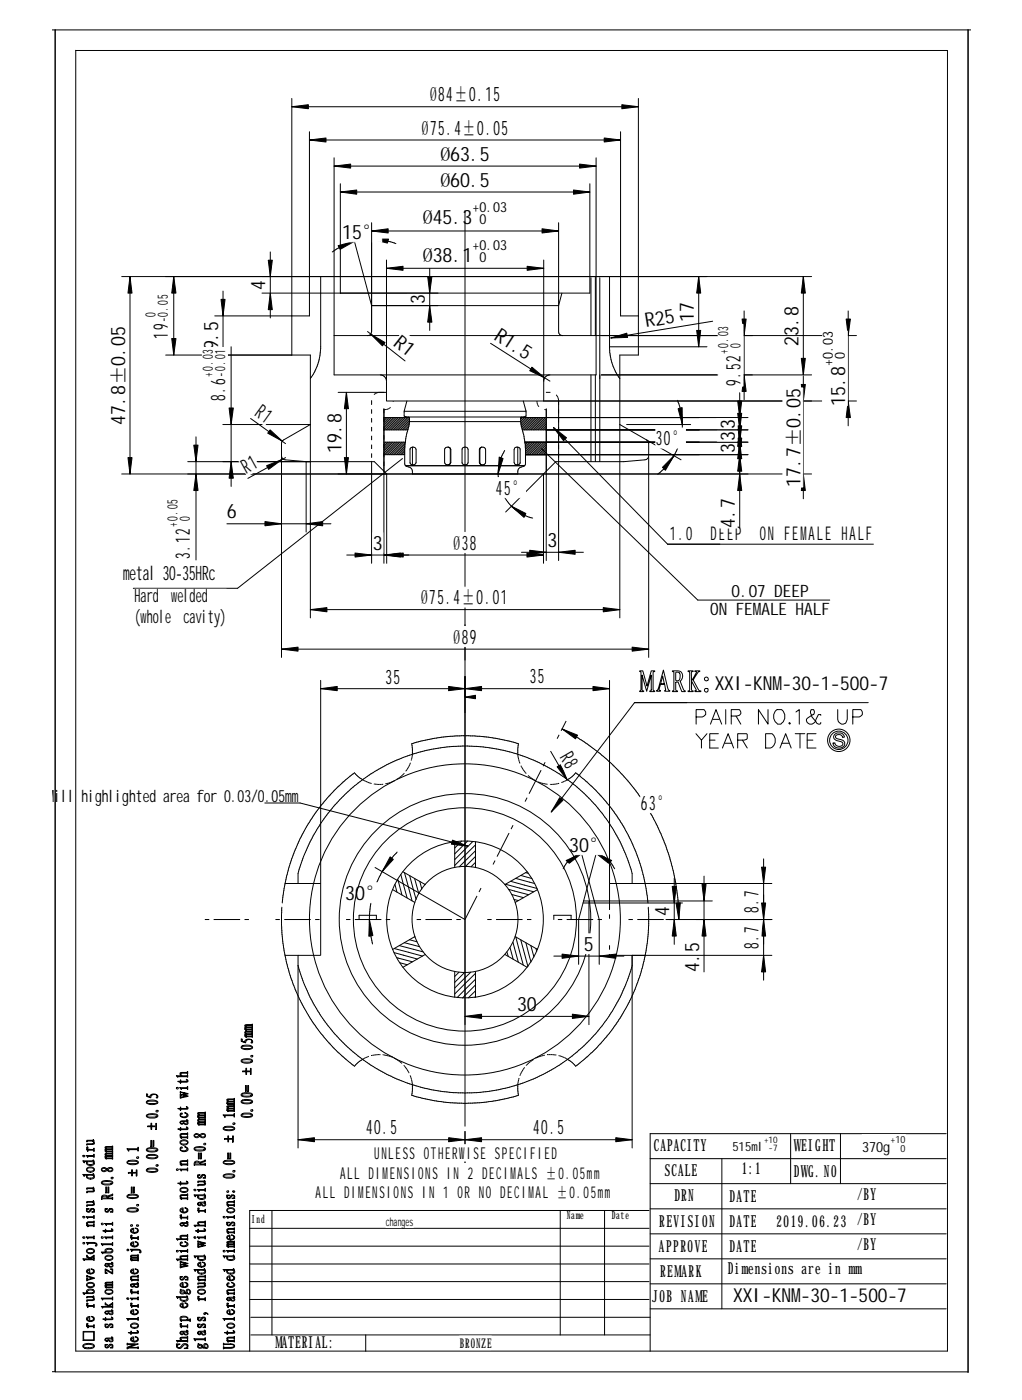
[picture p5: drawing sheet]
<svg xmlns="http://www.w3.org/2000/svg" width="235mm" height="322mm" viewBox="0 0 235 322" stroke-linecap="round" stroke-linejoin="round" font-family="sans-serif">
<defs><g id="words">
<g font-size="4.6">
<text x="99" y="23.4">Ø84±0.15</text>
<text x="97.1" y="31">Ø75.4±0.05</text>
<text x="101.4" y="37">Ø63.5</text>
<text x="101.4" y="43">Ø60.5</text>
<text x="97.4" y="51.7">Ø45.3</text>
<text x="78.8" y="55.1">15°</text>
<text x="97.4" y="60.3">Ø38.1</text>
<text x="61.1" y="66.7" transform="rotate(-90 61.1 66.7)">4</text>
<text x="97.8" y="70.1" transform="rotate(-90 97.8 70.1)">3</text>
<text x="148.8" y="75.4" transform="rotate(-9 148.8 75.4)">R25</text>
<text x="159.7" y="74.1" transform="rotate(-90 159.7 74.1)">17</text>
<text x="38.6" y="78" transform="rotate(-90 38.6 78)">19</text>
<text x="50.2" y="80.7" transform="rotate(-90 50.2 80.7)">9.5</text>
<text x="90.4" y="79.4" transform="rotate(38 90.4 79.4)">R1</text>
<text x="113.6" y="78.1" transform="rotate(33 113.6 78.1)">R1.5</text>
<text x="183.9" y="79.6" transform="rotate(-90 183.9 79.6)">23.8</text>
<text x="170.5" y="88.9" transform="rotate(-90 170.5 88.9)">9.</text>
<text x="170.5" y="85.2" transform="rotate(-90 170.5 85.2)">52</text>
<text x="51.8" y="92.4" transform="rotate(-90 51.8 92.4)">8.6</text>
<text x="58.5" y="95.5" transform="rotate(36 58.5 95.5)">R1</text>
<text x="184.3" y="91.6" transform="rotate(-90 184.3 91.6)">5</text>
<text x="194.6" y="93.4" transform="rotate(-90 194.6 93.4)">1</text>
<text x="194.6" y="91.1" transform="rotate(-90 194.6 91.1)">5.8</text>
<text x="28.8" y="97.9" transform="rotate(-90 28.8 97.9)">47.8±0.05</text>
<text x="169.2" y="101.6" transform="rotate(-90 169.2 101.6)">3</text>
<text x="169.2" y="98.7" transform="rotate(-90 169.2 98.7)">3</text>
<text x="78.6" y="104.3" transform="rotate(-90 78.6 104.3)">19.8</text>
<text x="151" y="102.6">30°</text>
<text x="169.2" y="104.4" transform="rotate(-90 169.2 104.4)">3</text>
<text x="56.6" y="109.1" transform="rotate(-29 56.6 109.1)">R1</text>
<text x="114.2" y="114">45°</text>
<text x="184.3" y="112.2" transform="rotate(-90 184.3 112.2)">17.7±0.0</text>
<text x="52.2" y="119.4">6</text>
<text x="169.2" y="119.3" transform="rotate(-90 169.2 119.3)">.7</text>
<text x="126" y="126">3</text>
<text x="169.2" y="121.6" transform="rotate(-90 169.2 121.6)">4</text>
<text x="43.7" y="128.8" transform="rotate(-90 43.7 128.8)">3.12</text>
<text x="85.9" y="126.6">3</text>
<text x="104.4" y="126.6">Ø38</text>
<text x="28.3" y="133.5">metal 30-35HRc</text>
<text x="96.9" y="139.2">Ø75.4±0.01</text>
<text x="104.4" y="148.3">Ø89</text>
<text x="88.8" y="157.5">35</text>
<text x="122" y="157.4">35</text>
<text x="128.8" y="174.3" transform="rotate(60 128.8 174.3)">R8</text>
<text x="147.6" y="186.5">63°</text>
<text x="131" y="196.2">30°</text>
<text x="79.5" y="207.2">30°</text>
<text x="154.1" y="211" transform="rotate(-90 154.1 211)">4</text>
<text x="174.7" y="210.3" transform="rotate(-90 174.7 210.3)">8.7</text>
<text x="134.5" y="219">5</text>
<text x="161" y="219.3" transform="rotate(-90 161 219.3)">5</text>
<text x="174.7" y="218.6" transform="rotate(-90 174.7 218.6)">8.7</text>
<text x="161" y="223.8" transform="rotate(-90 161 223.8)">4.</text>
<text x="119" y="232.9">30</text>
<text x="84.3" y="261.3">40.5</text>
<text x="122.7" y="261.3">40.5</text>
</g>
<g font-size="4.4">
<text x="154.2" y="124.3">1.0</text>
<text x="163.6" y="124.3">DEEP</text>
<text x="174.9" y="124.3">ON FEMALE HALF</text>
<text x="164.5" y="158.8">XXI-KNM-30-1-500-7</text>
<text x="168.8" y="300">XXI-KNM-30-1-500-7</text>
</g>
<g font-size="4.2">
<text x="31" y="138.8">Hard welded</text>
<text x="31" y="143.5">(whole cavity)</text>
</g>
<g font-size="3.9">
<text x="168.4" y="137.6">0.07 DEEP</text>
<text x="163.5" y="141.6">ON FEMALE HALF</text>
<text x="11" y="184.6">Mill</text>
<text x="18.8" y="184.6">highlighted area for 0.03/0.05mm</text>
</g>
<g font-size="3.8">
<text x="86.1" y="266.9">UNLESS OTHERWISE SPECIFIED</text>
<text x="150.5" y="265.2">CAPACITY</text>
<text x="182.8" y="265.2">WEIGHT</text>
<text x="72.6" y="276">ALL DIMENSIONS IN 1 OR NO DECIMAL ±0.05mm</text>
<text x="78.3" y="271.6">ALL DIMENSIONS IN 2 DECIMALS ±0.05mm</text>
<text x="153" y="270.9">SCALE</text>
<text x="170.8" y="270.4">1:1</text>
<text x="182.8" y="271">DWG. NO</text>
<text x="155.3" y="276.7">DRN</text>
<text x="167.9" y="276.8">DATE</text>
<text x="197.3" y="276.3">/BY</text>
<text x="151.8" y="282.6">REVISION</text>
<text x="167.9" y="282.5">DATE</text>
<text x="178.8" y="282.5">2019.06.23</text>
<text x="197.3" y="282.1">/BY</text>
<text x="197.3" y="287.9">/BY</text>
<text x="151.7" y="288.3">APPROVE</text>
<text x="167.6" y="293.4">Dimensions are in mm</text>
<text x="167.9" y="288.3">DATE</text>
<text x="150.2" y="299.8">JOB NAME</text>
<text x="152" y="294.1">REMARK</text>
<text x="63.3" y="310.5">MATERIAL:</text>
</g>
<g font-size="3.3">
<text x="35.8" y="72.9" transform="rotate(-90 35.8 72.9)">0</text>
<text x="38.6" y="74.2" transform="rotate(-90 38.6 74.2)">-0.05</text>
<text x="167.7" y="76.1" transform="rotate(-90 167.7 76.1)">3</text>
<text x="49" y="81.4" transform="rotate(-90 49 81.4)">3</text>
<text x="51.8" y="81.4" transform="rotate(-90 51.8 81.4)">1</text>
<text x="167.7" y="81.4" transform="rotate(-90 167.7 81.4)">+0.0</text>
<text x="170.5" y="80.1" transform="rotate(-90 170.5 80.1)">0</text>
<text x="49" y="86.7" transform="rotate(-90 49 86.7)">+0.0</text>
<text x="51.8" y="86.7" transform="rotate(-90 51.8 86.7)">-0.0</text>
<text x="40.9" y="121.3" transform="rotate(-90 40.9 121.3)">+0.05</text>
<text x="43.7" y="120" transform="rotate(-90 43.7 120)">0</text>
<text x="198.5" y="265.3">370g</text>
</g>
<g font-size="3.2">
<text x="108.8" y="48.8">+0.03</text>
<text x="110.4" y="51.7">0</text>
<text x="108.8" y="57.5">+0.03</text>
<text x="110.4" y="60.3">0</text>
<text x="194.5" y="82.7" transform="rotate(-90 194.5 82.7)">0</text>
<text x="191.7" y="84.3" transform="rotate(-90 191.7 84.3)">+0.03</text>
</g>
<text font-size="3.1" x="105.8" y="310.4">BRONZE</text>
<text font-size="2.9" x="168.6" y="265">515ml</text>
<text font-size="2.7" x="88.9" y="282.3">changes</text>
<g font-size="2.6">
<text x="58" y="281.6">Ind</text>
<text x="130.5" y="280.7">Name</text>
<text x="140.8" y="280.7">Date</text>
</g>
<g font-size="2.3">
<text x="205" y="263.3">+10</text>
<text x="207.3" y="265.3">0</text>
</g>
<g font-size="2.1">
<text x="175.9" y="263.3">+10</text>
<text x="177" y="265.1">-7</text>
</g>
</g></defs>
<g fill="none" stroke="#000" stroke-width=".23">
<path d="M12 6.9h211.6M12.7 6.9v309M17.4 11.6v299.6h200.7v-299.6h-200.7M222.9 6.9v309.2M67.2 22.7v59.1M67.2 24.6h79.8M71.2 32.2h71.7M71.2 30.3v42.5h-21.8M76.9 36.4v49.9h60.3v-49.9M76.9 38.3h60.3M142.9 30.3v42.5h4.1M147 22.7v59.1h-4.3v60.5"/>
<path d="M62.2 58v15.2M78.4 44.2h57.4M78.4 42.3v25.2M81.1 53.7l4.5 16.7h43l.8-2.9M85.6 51.3v25.1a.87 .87 0 0 1-1 .9M85.6 53.2h43M89 59.9v27.9a1.45 1.45 0 0 0-1.5-1.5M91.1 56.1a14.9 14.9 0 0 0-11 0l-1.5 .6-2.1 1.3M125.2 59.9v27.9a1.45 1.45 0 0 1 1.4-1.5M128.6 51.3v25.1a.87 .87 0 0 0 .9 .9M135.8 42.3v25.2h-75.5M28 63.7h158.9"/>
<path d="M29.9 63.7v45.5M40 63.7v18.1M51.4 67v20.5M53.2 79.9v32.1M73.8 63.7l-.1 17.4a12 12 0 0 1-2.2 6.1M76.9 77.3h120.3M84.6 76.4l8.7 6.7M89 61.8h36.2M98.9 61.8v14.3M112.9 79.1l13.7 8.7M136.1 64v13.3M137.1 63.7v13.6"/>
<path d="M138.1 64v42.3M140.3 79.9h22.5M140.3 63.7l.1 17.4a12.8 12.8 0 0 0 2.3 6.1M160.9 63.7v16.2M164.1 74l-23.5 3.8M171.3 71.6v20.5M185 63.7v22.6M195.3 71.6v26.5M38.1 81.8h33.4v60.5M51.3 97.8h20.2l-6.2 3.5-.4 .5-.1 .4v49.2M57.7 96.4l8 5.8M77.9 90.4h11.1"/>
<path d="M79.8 90.4v18.8M88.4 94.1v35.6M88.4 99h5.5M88.4 96.2h5.9M88.5 96.2l-.1 .1M88.9 96.2l-.5 .5M89 92.4h108.2M89.3 96.2l-.9 .9M89.7 96.2l-1.3 1.3M90.1 96.2l-1.7 1.7M90.6 96.2l-2.2 2.1M90.9 96.2l-2.5 2.5"/>
<path d="M91.4 96.2l-2.9 2.8M91.7 96.2l-2.8 2.8M92.2 96.2l-2.9 2.8M92.5 96.2l-2.8 2.8M93 96.2l-2.9 2.8M93 94.7h28.1M93.3 96.2l-2.8 2.8M93.7 92.4l-.6 2.2-.1 1.2 1.2 .3 .1 1M93.8 96.2l-2.9 2.8M93.9 98.8l-.2 .2M94.1 98.3l-.8 .7M94.1 96h26"/>
<path d="M94.1 96.2l-2.8 2.8M94.2 97.7l-1.3 1.3M94.2 97.3l-1.7 1.7M94.3 97.1l-1.1 5.5v4.2l.2 .5M94.3 96.8l-2.2 2.2M94.3 97.1h25.6M94.3 96.5l-2.6 2.5M119.9 97.1l1 5.5 .1 4.2-.2 .5M119.9 96.2h52.3M120 96.3l-.1 .1M120.4 96.2l-.5 .4M120.5 92.4l.6 2.2v1.2l-1.1 .3-.1 1"/>
<path d="M120.8 96.2l-.9 .8M121.2 96.2l-1.3 1.2M121.6 96.2l-1.6 1.5M122 96.2l-1.9 1.9M122.4 96.2l-2.3 2.2M122.8 96.2l-2.6 2.5M123.2 96.2l-2.9 2.8h51.9M123.6 96.2l-2.9 2.8M124 96.2l-2.9 2.8M124.4 96.2l-2.9 2.8M124.8 96.2l-2.8 2.8M125.2 96.2l-2.9 2.8"/>
<path d="M125.6 96.2l-2.8 2.8M125.8 94.1v35M125.8 98.8l-.2 .2M125.8 98.4l-.6 .6M125.8 98l-1 1M125.8 97.6l-1.4 1.4M125.8 96.4l-2.7 2.6M125.8 96.8l-2.2 2.2M125.8 97.2l-1.8 1.8M127.4 98.5l26.3 26.8h47.4M128.6 92.2v36.9M136.1 86.3v20"/>
<path d="M137.1 86.3v20M138.4 86.3h48.5M142.7 97.8l14.1 8.1M144.3 97.8h14.7M156 92.2l.4 1.2a14.6 14.6 0 0 1 .4 7.5l-1.1 3.1a15.1 15.1 0 0 1-4.3 5.2M170.3 90.5v31.1M185 86.6v28.3M28 109.2h158.9M43.2 106.3h43l2.8 2.9v20.5M45.1 100.6v28.4M64.8 105a.95 .95 0 0 0 .9 .9l4.8 .4v16.2M65.7 105.4l-8.6 4.8"/>
<path d="M85.6 106.2v23.5M88.4 101.8h4.9M88.9 101.8l-.5 .5M89.3 101.8l-.9 .9M89.7 101.8l-1.3 1.3M90.1 101.8l-1.7 1.7M90.5 101.8l-2.1 2.1M90.9 101.8l-2.5 2.5M91.3 101.8l-2.9 2.9h4.8M91.7 101.8l-2.9 2.9M92.1 101.8l-2.9 2.9M92.5 101.8l-2.8 2.9"/>
<path d="M92.7 105.6l-38 29.9h-24M92.9 101.8l-2.9 2.9M93.2 104.4l-.3 .3M93.2 104l-.7 .7M93.2 103.6l-1.1 1.1M93.2 103.2l-1.5 1.5M93.2 102.8l-1.9 1.9M93.3 102.3l-2.5 2.4M93.3 101.9l-2.8 2.8M93.4 107.3l.2 .1a1.32 1.32 0 0 1 1.4 1.8M93.4 107.3h27.4M95 103v4"/>
<path d="M95 103a.66 .66 0 0 1 .8 .6v2.9a.67 .67 0 0 1-.8 .5M95 103l-.6 .3v.3v2.9l.3 .5h.3M103.2 103a.66 .66 0 0 0-.8 .6v2.9a.67 .67 0 0 0 .8 .5M103.2 103l.3 .1 .3 .5v2.9l-.3 .5h-.3M103.2 103l.3 .1 .2 .3v3.2l-.2 .3-.3 .1M106.6 103.1a.76 .76 0 0 1 1.2 .5v2.9a.71 .71 0 0 1-.7 .6 .71 .71 0 0 1-.7-.6v-2.9zM110.5 103.2v3.4l.1 .3 .3 .1M110.7 103.1a.78 .78 0 0 1 1.1 .5v2.9a.74 .74 0 0 1-.7 .6 .74 .74 0 0 1-.7-.6v-2.9zM116.2 103.7a10.5 10.5 0 0 0 3.1 14.1 9.5 9.5 0 0 0 3.3 1.5M119.2 103v4M119.2 103l.5 .3 .1 .3v2.9l-.3 .5h-.3M119.2 103a.63 .63 0 0 0-.8 .6v2.9a.63 .63 0 0 0 .8 .5"/>
<path d="M120.8 107.3l-.3 .1a1.32 1.32 0 0 0-1.3 1.8M120.9 101.8h51.3M121 104.7h51.2M121.1 101.8l-.2 .3M121.5 101.8l-.6 .6M121.9 101.8l-1 1M122.3 101.8l-1.3 1.4M122.7 101.8l-1.7 1.8M123.1 101.8l-2.1 2.2M123.5 101.8l-2.5 2.6M123.9 101.8l-2.8 2.9M124.3 101.8l-2.8 2.9"/>
<path d="M124.7 103.3l36 34.9h30.4M124.7 101.8l-2.8 2.9M125.1 101.8l-2.8 2.9M125.1 109.2l-8.7 8.7M125.1 109.2v20.5M125.6 101.8l-2.9 2.9M125.8 104.5l-.3 .2M125.8 104.1l-.7 .6M125.8 103.7l-1.1 1M125.8 103.2l-1.5 1.5M125.8 102.9l-1.9 1.8M125.8 102.4l-2.3 2.3"/>
<path d="M125.8 102.1l-2.7 2.6M148.9 101.3l.4 .5 .1 3.1M149.4 105a.95 .95 0 0 1-.9 .9l-4.9 .4h-15.6l-2.9 2.9M149.4 105.4v46M52.2 120.6h24M79.8 127.8h45.3M120.1 127.2h14.2M64.8 149.5h84.6M71.5 140.4h71.2M73.8 156.7v46.8M73.8 158.6h66.5M107.1 143.9v92.1"/>
<path d="M140.3 156.7v46.8M147.3 154.5h.7l1 3.5 .9-3.5h.8v.2l-.3 .2v4l.3 .4h-1.1v-.2l.3-.1v-3.5l-1 3.7-1.1-3.7v3.4l.4 .2v.2h-.9l.3-.5v-4zM152.6 155.7l.4 1.8h-.9zM152.7 154.3l1 4.1 .5 .8h-1.2v-.2a.61 .61 0 0 0 .1-.9l-.1-.5h-.9l-.4 1.2 .4 .4h-.9l.4-.8zM154.8 154.5a2.34 2.34 0 0 1 2.1 .3 1.47 1.47 0 0 1-.3 2.1l.8 1.9 .4 .5h-.8l-.9-2.2-.5 .1v1.6l.4 .5h-1.2v-.2l.4-.1v-4.2l-.4-.1zM155.7 154.8h.5a1.17 1.17 0 0 1-.1 2h-.4l-.1-.2v-1.7zM158.4 154.5h1.2v.2h-.3l-.1 .2v1.9l1.2-1.9-.1-.2h-.3v-.2h1.1v.2l-.4 .1-1.1 1.8 1.2 2.3 .6 .2v.2h-1.4v-.2h.3v-.3l-1.1-1.9v1.9l.4 .5h-1.2l.4-.4v-4zM162.3 158.7l.1-.1 .6 .1a.47 .47 0 0 1-.1 .5 .47 .47 0 0 1-.5 .1l-.2-.1zM83.5 179.6l-1-.7-.9-.9a41.6 41.6 0 0 0-7.8 7.6l-2.8 4.2-2.5 4.8a43.4 43.4 0 0 0-3.5 13.4M95 173.7l-.2-2.4a43.9 43.9 0 0 1 11.5-1.9h1.6a43.9 43.9 0 0 1 11.5 1.9l-.2 2.4M126.8 173l3.8 6.6M129.4 167.9l5.1 3 5 3.8 4 3.9 3.9 4.9"/>
<path d="M130.7 179.6l1-.7 .8-.9a44.6 44.6 0 0 1 7.8 7.6l1.3 1.7a42.1 42.1 0 0 1 7.6 20.7M160.2 169l1.3 1.5 1.3-1.5M160.3 165.1h1.4a.96 .96 0 0 0 .6-1.5l-.2-.2h-1.8v3.4M161.5 170.5v1.8M163.3 170.5h1.3M163.6 166.8l1.2-3.4 1.4 3.4M164.1 165.7h1.5M165.4 169h-2v3.3h2M166.3 172.3l1.3-3.3 1.3 3.3M166.9 171.2h1.6M167.1 163.4v3.4M168.4 164.9l1.8-.2a.75 .75 0 0 0 0-1.3h-1.8v3.4"/>
<path d="M169.5 164.9l1.1 1.9M169.8 170.5h1.5l.6-.2 .1-.2v-1l-.1-.1h-2.1v3.3M170.9 170.5l1.1 1.8M176.3 169h1.1a1.26 1.26 0 0 1 1.1 1.1 1.96 1.96 0 0 1-1.1 2.2h-1.1zM176.8 163.4v3.4l-2.2-3.4v3.4M178.5 163.8l.4-.4h1.1a2.08 2.08 0 0 1-.2 3.4 1.52 1.52 0 0 1-1.7-1.3v-.9zM179.6 172.3l1.3-3.3 1.3 3.3M180 171.2h1.6M181.8 166.4l-.2 .2 .2 .2 .2-.2M183.1 169h2.2M183.3 164l.7-.6v3.4M184.2 169v3.3"/>
<path d="M185.8 170.5h1.4M187.9 169h-2.1v3.3h2.1M189 164.7v-.1h-.6l-.5 1.1a1.1 1.1 0 0 1-1.1 1.1 1.1 1.1 0 0 1-1.1-1.1l1.6-1.1 .2-.4-.2-.8h-.5a1.58 1.58 0 0 0 .1 1.7l1.1 1.5 .8 .2 .2-.4M192.3 169.1a1.37 1.37 0 0 1 1.9 .2l.2 .5h-.4a.83 .83 0 0 0-.8-.6 .83 .83 0 0 0-.8 .6l.3 .3a2.14 2.14 0 0 1 1.8 .9 1.29 1.29 0 0 1-.6 1.2 1.29 1.29 0 0 1-1.4 0l-.6-.7-.1-.4h.4a.92 .92 0 0 0 .9 .8 .92 .92 0 0 0 1-.8l-.7-.3a1.25 1.25 0 0 1-1.4-1.4zM192.9 163.4v2.3a1.1 1.1 0 0 0 1.1 1.1 1.1 1.1 0 0 0 1.1-1.1v-2.3M196.3 165.1h1.5a.96 .96 0 0 0 .6-1.5l-.2-.2h-1.9v3.4M199.9 161.8h-53.8l-19.2 25.2M61 184.9h8.1l38.6 10M86.4 199.8l5 3M91.4 196.2l-1.4 1.6-1.7 2.3-1.6 3.4a22.5 22.5 0 0 0-.9 13.9M104.7 193.9v5.9M104.8 193.8l-.1 .2"/>
<path d="M106.3 193.7l-1.6 1.6M107.7 193.7l-3 3M108.9 193.8l-4.2 4.2M109.5 194.6l-4.8 4.7M109.5 195.9l-3.8 3.7M109.5 197.3l-2.3 2.2M109.5 198.6l-1 1M109.5 193.9v5.9M133.4 194.7l4.6 17.1v10.3M137.8 194.7l-3.4 12.8M149.7 187.1l2.5 5 1.1 2.7 1.3 4a52.5 52.5 0 0 1 1.7 13M175.8 197.8v27.9"/>
<path d="M64.9 208.9l-.1 4.2 .4 4.6a43.4 43.4 0 0 0 2.7 10.1l1.8 3.8 2.4 4 1.7 2.3 2.8 3.2 2.1 2 2.9 2.5 .9-.9 1-.7M65.6 203.5h3a10.4 10.4 0 0 1 1-5.3 39.4 39.4 0 0 1 8.6-14l3.5-3.2 3.7-2.8a39 39 0 0 1 14.5-5.7l2-.3a39.5 39.5 0 0 1 10.4 0 38 38 0 0 1 8.1 1.9l4.7 2 3.6 2.1 2.6 1.8a39.1 39.1 0 0 1 5.7 5.3 39.7 39.7 0 0 1 8.5 15.9v2.3h32.2M82.7 211.8v-1h4v1M90.4 204.9l5.1 2.9M90.7 219.4l5.4 1.5M90.8 218.5l6.5 1.7M90.9 203.7l.5 1.8M91.6 202.5l.9 3.6M91.9 217.8l5.5 1.4M92.3 201.4l1.4 5.4M92.8 200.8l5.1 2.9M93.1 217.1l3.5 .9"/>
<path d="M93.1 201l1.8 6.5M94.3 216.4l1.7 .5M94.3 201.7l1.5 5.5M95.4 215.8h.1M95.5 202.3l.9 3.6M95.5 215.7l-5.1 3M96.6 203l.5 1.8M97.8 203.7v.1M97.9 219.8l-5.1 3M116.2 219.8l5.2 3M116.4 203.7l6.5 1.7M116.7 219.3l.3 .9"/>
<path d="M117.1 204.8l4.6 1.3M117.4 218.3l.8 2.6M117.6 203l6.1 1.6M117.9 206l2.6 .7M118.1 217l1.2 4.6M118.4 207.2l1 .2M118.6 215.7l5.2 3M118.7 202.3l4.4 1.2M118.7 215.8l1.8 6.5M119.9 201.6l2.6 .7M119.9 216.4l1.6 6.2M121 201l.7 .2"/>
<path d="M121.1 217.1l1.2 4.5M121.4 200.8l-5.2 2.9M122.2 217.8l.7 2.6M123.4 218.5l.2 .6M123.8 204.9l-5.2 2.9M127.5 211.8v-1h4v1M129.7 200.1a6.5 6.5 0 0 1 5.9-3.8 6.5 6.5 0 0 1 5.9 3.8M134.2 208h22.9M134.4 207.5h29.6M134.4 207.5l-1.2 4.3v10.3M135.6 211.8v24.2M149.3 208.9l.1 4.2-.4 4.2a45 45 0 0 1-2.8 10.5l-1.2 2.7a44 44 0 0 1-7.4 10.6l-2.1 2-3 2.5-.8-.9-1-.7"/>
<path d="M153.3 211.8h24.4M155.2 202.3v15.2M162.1 201.8v22M55.5 239.3h.3v.5l.5 .2a.93 .93 0 0 1 1-.7 .93 .93 0 0 1 .8 .8l-.3 .1 .2-.2a.7 .7 0 0 0-.6-.7 .7 .7 0 0 0-.8 .5v.4l-1.1-.4zM56.4 236.1l1.7-.2v.4l-1.4-.1-.2 .1 .2 .2 1.4-.1v.4l-1.4-.1-.2 .2 .2 .2 1.4-.2v.4l-.2-.1-1.3 .1-.3-.2h.3l-.2-.2-.1-.2 .4-.2-.3-.1zM56.4 237.7l1.7-.3v.5l-1.4-.2-.2 .2 .2 .2h1.3l.1-.2v.5l-1.4-.1-.2 .1 .2 .2 1.4-.1v.4l-.2-.1-1.3 .1-.3-.3h.3l-.3-.4 .4-.1-.3-.2zM65.6 220h3v44.4M68.6 222.4a41 41 0 0 0 5.1 11.3l2.2 2.9a35.1 35.1 0 0 0 5.4 5.7l4.1 3a40.5 40.5 0 0 0 14.5 5.8 39.9 39.9 0 0 0 19-1.2l4.8-1.8a43.4 43.4 0 0 0 7.2-4.2l2-1.6 3-2.9a40.3 40.3 0 0 0 9.6-17M91.3 220.5l3.7 1M92 221.7l1.8 .5M104.7 223.8v5.9M105.7 223.9l-1 1"/>
<path d="M106.9 224l-2.2 2.3M107.1 234.1h28.5M108.4 223.9l-3.7 3.7M109.5 223.8v5.9M109.5 224.2l-4.8 4.7M109.5 225.5l-4.3 4.3M109.5 226.9l-3 3M109.5 228.2l-1.7 1.6M109.5 229.6l-.2 .1M127.5 220.2h16.1M177.7 220h-32.2v44.4M33.7 251.9l.3 .1v.5l.5 .1a.94 .94 0 0 1 .9-.6 .94 .94 0 0 1 .9 .7l-.1 .2-.2-.1a.4 .4 0 0 0 .2-.4 .4 .4 0 0 0-.4-.3l-.8 .2-.3 .5-1-.3z"/>
<path d="M33.8 253.6a2.58 2.58 0 0 1 2.5 .1l.1 .2a2.05 2.05 0 0 1-2.6 .2zM33.8 256.8a2.7 2.7 0 0 1 2.5 0v.4a2.21 2.21 0 0 1-2.6-.1zM33.9 253.7l1.7-.1 .6 .3-.4 .3h-1.3l-.6-.2zM33.9 256.9a2.83 2.83 0 0 1 2.3 .1l-.3 .2-1.4 .1-.6-.1zM34 259.3h.8v-.6h.1v.6h.8v.2h-.8v.6h-.1v-.6h-.8zM35.9 258.7h.1v1.4h-.1zM40.6 247.8h1.2l-.3-.3v-.4l1.5-.1 .2-.2v.5l-.1-.1-1.4 .1 .2 .5h1.2l.1-.2v.5l-.1-.1h-2.2v.1zM40.9 249h.6v-.3l.1 .3h1.4l.1-.1-.2-.2a.3 .3 0 0 1 .4 .2 .3 .3 0 0 1-.3 .3h-1.4l-.1 .3zM40.9 255.3h.6v-.3l.1 .3h1.4l.1-.2-.2-.2a.29 .29 0 0 1 .4 .2 .29 .29 0 0 1-.2 .4h-1.5l-.1 .2zM40.9 260h.6v-.3l.1 .3h1.5l-.2-.4a.29 .29 0 0 1 .4 .2 .29 .29 0 0 1-.2 .4h-1.5l-.1 .2zM41.4 250.5h1.7l.1-.3v.7l-.1-.2h-1.3l-.1 .2zM41.5 251.4l1.8 .5-1.1 .3 1.1 .3-1.8 .4v-.4l.2 .2 1.2-.3-.9-.2-.5 .2v-.4l.2 .1 1.2-.2-1.2-.3-.2 .1z"/>
<path d="M41.5 258.3l.4-.2h1.2l-.1-.2 .3 .3-.3 .1a.4 .4 0 0 1 .2 .6 .4 .4 0 0 1-.6 .1l-.5-.7-.5 .1v.3h.5l-.1 .2a.43 .43 0 0 1-.4-.1 .43 .43 0 0 1-.1-.5zM41.7 256.4l.3 .1a.33 .33 0 0 0-.4 .2 .33 .33 0 0 0 .1 .4l.6 .1 .5-.1 .2-.4-.5-.3a.55 .55 0 0 1 .8 .4 .55 .55 0 0 1-.5 .6h-.4a.65 .65 0 0 1-.8-.2 .65 .65 0 0 1 .1-.8zM42.2 258.3l.8 .1 .1 .2a.46 .46 0 0 1-.5 .2 .46 .46 0 0 1-.4-.5zM45.5 256.4l1.8-.3v.4l-1.5-.1-.1 .2 .4 .2 1.2-.1v.4l-1.4-.2-.2 .2 .1 .2h1.4l.1-.1v.4h-1.5l-.3-.3h.3l-.3-.4 .3-.1-.2-.2zM45.5 257.9l1.8-.2v.4l-1.5-.1-.1 .1 .4 .2 1.2-.1v.4l-1.4-.1-.2 .2 .1 .2 1.5-.2v.5h-1.5l-.3-.3h.3l-.3-.4 .3-.2-.2-.1zM51.4 256.8h2.3l.3-.4v.9l-.2-.4h-1.9v.4h-.2zM51.4 259.8l.4-.3a2.5 2.5 0 0 1 2.2 .2l.1 .2a2.12 2.12 0 0 1-2.6 .3zM51.6 259.8l1.7-.2 .5 .1 .1 .3a3.2 3.2 0 0 1-2.4-.1zM52.2 253.2l1.8-.2v.4l-.2-.1-1.4 .1v.1l.3 .1 1.3-.1v.4l-1.4-.1-.2 .2 .2 .2 1.4-.1v.4h-1.5l-.3-.3h.3a.26 .26 0 0 1-.3-.3 .26 .26 0 0 1 .3-.3h-.2zM52.2 254.8l1.8-.3v.5l-.2-.2-1.4 .1v.2l.3 .1 1.3-.1v.4l-1.4-.1-.2 .2 .2 .1h1.3l.1-.1v.4h-1.5l-.3-.3h.3a.26 .26 0 0 1-.3-.3 .26 .26 0 0 1 .3-.2l-.2-.1zM55.6 241a2.65 2.65 0 0 1 2.5 0l.1 .2a2 2 0 0 1-2.7 0zM55.6 244.1a2.77 2.77 0 0 1 2.5 0l.1 .3a1.95 1.95 0 0 1-2.7-.1z"/>
<path d="M55.6 252a2.43 2.43 0 0 1 2.5 0l.1 .2a2.06 2.06 0 0 1-2.6 .2zM55.6 253.5a2.43 2.43 0 0 1 2.5 0l.1 .2a2.06 2.06 0 0 1-2.6 .3zM55.6 256.7l.1-.1a2.16 2.16 0 0 1 2.1-.1l.4 .4a2.06 2.06 0 0 1-2.6 .2zM55.7 241.1l.6-.2a2.08 2.08 0 0 1 1.7 .3v.2l-.4 .1h-1.3l-.6-.1zM55.7 244.2a2.27 2.27 0 0 1 2.3 .2l-.4 .2h-1.3l-.6-.1zM55.7 252l1.7-.1 .6 .2v.2l-.7 .2h-1l-.6-.2zM55.7 253.6l1.7-.1 .6 .1v.2l-.7 .2h-1l-.6-.1zM55.7 256.7l1.7-.1 .5 .1 .1 .2a2.72 2.72 0 0 1-2.4 0zM55.8 246.7h.8v-.7h.2v.7h.7v.1h-.7v.7h-.2v-.7h-.8zM56.5 250h.2v1.4h-.2zM57 250h.2v1.4h-.2zM57.7 246.1h.1v1.4h-.1z"/>
<path d="M57.7 243.1h.4l.1 .2-.2 .1h-.3zM57.7 255.7l.5-.1a.25 .25 0 0 1-.1 .4 .25 .25 0 0 1-.4-.2zM95 249.8l-.2 2.5a41.5 41.5 0 0 0 24.6 0l-.2-2.5M19 267.4h2.4l.1-.2 .1 .4a.67 .67 0 0 1-.2 .8 .67 .67 0 0 1-.7 0h-.3a.51 .51 0 0 1-.4-.8l.1-.1h-.6l-.2 .3zM19 270.5h2.3l.2-.2 .1 .4a.67 .67 0 0 1-.2 .8 .67 .67 0 0 1-.7 .1l-.3-.1a.51 .51 0 0 1-.4-.8h.1h-.6l-.2 .2zM19.1 266.1h.3l.2 .2-.4 .1zM19.9 266.1h1.6l.2-.3v.8l-.2-.3h-1.3v.3zM19.9 278.4h.6l-.4 .3v.3h.1l.8-.6 .5-.1a.47 .47 0 0 1 .1 .8l.2 .1-.7-.1a.32 .32 0 0 0 .5-.1 .32 .32 0 0 0-.1-.4 .32 .32 0 0 0-.5 .1 .6 .6 0 0 1-.5 .5 .6 .6 0 0 1-.6-.4l.1-.3zM19.9 264.2h.3l-.1 .3 .4 .2h.9l.3-.3v.8l-.2-.3h-1.2l-.1 .3-.3-.5h.4l-.4-.2zM20 262.6h1.4l.1-.1 .2 .3h-.3a.39 .39 0 0 1 .3 .5 .39 .39 0 0 1-.4 .3h-1.2l-.1 .2v-.4h1.1a.33 .33 0 0 0 .4-.3 .33 .33 0 0 0-.3-.3h-1l-.2 .2zM20 273.6h1.3l.2-.2 .2 .4h-.3a.4 .4 0 0 1 .3 .3 .4 .4 0 0 1-.2 .4h-1.3l-.2 .2v-.4h1.1a.31 .31 0 0 0 .4-.2 .31 .31 0 0 0-.3-.3h-1.1l-.1 .1zM20 276.7h1.3l.2-.2 .2 .4h-.3a.39 .39 0 0 1 .3 .4 .39 .39 0 0 1-.4 .4h-1.1l-.2 .2v-.4h1.1a.31 .31 0 0 0 .4-.3 .31 .31 0 0 0-.3-.3h-1.1l-.1 .2z"/>
<path d="M20 269.1l.8-.3a.72 .72 0 0 1 .9 .8 .98 .98 0 0 1-1 .4 .98 .98 0 0 1-.8-.8zM20.1 267.7l.3-.2 1.1 .1a.39 .39 0 0 1 0 .5 .39 .39 0 0 1-.5 .1l-.8-.1zM20.1 269.2a1.18 1.18 0 0 1 1.5 .1 .9 .9 0 0 1-1.5 .2zM20.1 270.8l.3-.1h1.1a.39 .39 0 0 1 0 .5 .39 .39 0 0 1-.5 .1h-.8zM23.4 269.1a.71 .71 0 0 1 1.2 .2 .78 .78 0 0 1 .7-.4 .78 .78 0 0 1 .7 .5 .73 .73 0 0 1-.6 .5 .73 .73 0 0 1-.7-.4 .67 .67 0 0 1-.8 .4 .67 .67 0 0 1-.5-.8zM23.4 272.2a2.43 2.43 0 0 1 2.5 0v.4a2.16 2.16 0 0 1-2.5-.1zM23.5 275.4a.95 .95 0 0 1 1.2 .1l1.3-.5v.3l-1.2 .4v.2h1l.2-.2v.6l-.3-.2h-2.1l-.2 .2zM23.5 272.3a2.27 2.27 0 0 1 2.4 .2l-.4 .2h-1.4l-.6-.2zM23.6 269.1h.6l.3 .3a.54 .54 0 0 1-.5 .2 .54 .54 0 0 1-.5-.4zM23.6 275.6l.7-.1 .3 .3-1 .1zM24.2 278.4h.6l-.5 .2v.4a.46 .46 0 0 0 .7-.4l.4-.3h.3l.3 .3-.1 .5 .1 .1h-.6a.44 .44 0 0 0 .4-.7l-.5 .2a.63 .63 0 0 1-.5 .5 .63 .63 0 0 1-.6-.3zM24.3 264.1l1.7-.2v.5l-1.5-.2-.2 .2 .2 .2h1.3l.2-.2v.5l-1.5-.1-.2 .1 .3 .2 1.4-.1v.4l-.3-.1-1.3 .1-.2-.3h.3l-.3-.2 .1-.2 .2-.1-.3-.2z"/>
<path d="M24.3 265.7l1.7-.2v.4l-1.5-.1-.2 .2 .3 .1 1.4-.1v.4l-1.5-.1-.2 .2 .3 .2 1.4-.1v.4l-.3-.1h-1.3l-.2-.2h.3l-.3-.2 .1-.3h.2l-.3-.3zM24.3 273.4h.3v1.3h-.3zM24.8 273.4h.3v1.3h-.3zM24.9 269.3l.8-.2a.42 .42 0 0 1-.1 .6 .42 .42 0 0 1-.6-.1l-.2-.2zM29.2 264.6h2.5l.1-.4v.9l-.1-.3h-2.1v.3zM29.3 267.5a2.77 2.77 0 0 1 2.5 0l.1 .2a1.95 1.95 0 0 1-2.7 0zM29.3 275.3a2.43 2.43 0 0 1 2.5 0l.1 .2a2.06 2.06 0 0 1-2.6 .3zM29.3 278.5l.3-.2a2.62 2.62 0 0 1 2.2 .2l.1 .2a2.06 2.06 0 0 1-2.6 .2zM29.4 267.6l.6-.2a2.08 2.08 0 0 1 1.7 .3v.2l-.4 .1h-1.3l-.6-.1zM29.4 275.4l1.7-.1 .6 .1v.2l-.7 .2h-1l-.6-.1zM29.4 278.5h.2a3 3 0 0 1 2.1 .1l-.1 .3-1.6 .1-.6-.2zM29.5 270h.8v-.6h.2v.6h.7v.2h-.7v.6h-.2v-.6h-.8z"/>
<path d="M30.2 273.4h.2v1.3h-.2zM30.7 273.4h.2v1.3h-.2zM31.4 269.4h.1v1.4h-.1zM31.5 266.5l.3-.1 .1 .2-.2 .2-.2-.1zM31.5 277.5l.3-.1 .1 .2-.2 .2zM33.7 264.7a2.05 2.05 0 0 1 2.7 .1 2.12 2.12 0 0 1-2.6 .3zM33.7 266.3l.4-.3a2.5 2.5 0 0 1 2.2 .2l.1 .2a2.12 2.12 0 0 1-2.6 .2zM33.7 269.4l.4-.3a2.5 2.5 0 0 1 2.2 .2l.1 .2a2.12 2.12 0 0 1-2.6 .3zM33.9 264.7a2.83 2.83 0 0 1 2.3 .1l-.2 .2-.5 .1a1.84 1.84 0 0 1-1.7-.3zM33.9 266.3l1.7-.2 .6 .3a2.09 2.09 0 0 1-2.4 0zM33.9 269.4l1.7-.2 .6 .3a2.09 2.09 0 0 1-2.4 0zM34.7 262.7h.2v1.3h-.2z"/>
<path d="M35.2 262.7h.2v1.3h-.2zM36 268.3h.3l.1 .2-.4 .1zM40.6 269.3l.3-.1 .2 .2-.4 .2zM40.9 272.5h.6v-.4l.1 .4h1.4l.1-.1-.2-.3a.3 .3 0 0 1 .4 .3 .3 .3 0 0 1-.3 .3h-1.4l-.1 .2zM41.4 269.3h1.7l.1-.3v.7l-.2-.3h-1.2l-.1 .3zM41.5 279.9l.2-.1v.4l.3 .2h1.1l.1-.3v.7l-.2-.3h-1.1l-.2 .3-.3-.4h.4l-.3-.2zM41.5 262.8l.8-.3a.73 .73 0 0 1 .9 .9 1.19 1.19 0 0 1-1.8-.1zM41.5 273.8l.8-.3a.69 .69 0 0 1 .9 .8 1.02 1.02 0 0 1-1.8-.4zM41.5 278.5l.7-.3v1a.58 .58 0 0 0 .6-.1 .58 .58 0 0 0 .1-.7l-.4-.2a.58 .58 0 0 1 .8 .6 .58 .58 0 0 1-.8 .5 .77 .77 0 0 1-1-.8zM41.6 261.1h1.5l.1-.2v.5l-.1-.1h-1.3l-.1 .1 .2 .5h1.1l.2-.3v.6l-.1-.2h-1.3l-.1 .2-.3-.4h.4l-.4-.3zM41.6 264.3l.2-.2 .2 .2-.4 .2v.3a1.02 1.02 0 0 0 1.4 0l-.1-.4-.4-.3a.54 .54 0 0 1 .7 .5 .54 .54 0 0 1-.4 .6h-.4a.67 .67 0 0 1-.8-.2 .67 .67 0 0 1 0-.7zM41.6 267.4l1.5-.1 .1-.2v.6l-.2-.2h-1l-.3 .2 .2 .4h1.2l.1-.2v.6l-.1-.2h-1.3l-.1 .2-.3-.4h.4l-.4-.3z"/>
<path d="M41.6 275.2h1.4l.2-.3v.6l-.1-.2-1.4 .1v.3l.2 .2h1.2l.1-.2v.6l-.2-.2h-1.1l-.2 .2-.3-.4h.4l-.4-.3zM41.6 263a.98 .98 0 0 1 1.6 .2 1.17 1.17 0 0 1-1.6-.1zM41.6 273.9a1.18 1.18 0 0 1 1.6 .1v.2l-.3 .1a1.24 1.24 0 0 1-1.3-.1zM41.7 278.6l.3-.1v.7a.4 .4 0 0 1-.3-.6zM44.7 275.2h2.2l.2-.2 .1 .4a.7 .7 0 0 1-.2 .8 .7 .7 0 0 1-.8 .1l-.2-.1a.53 .53 0 0 1-.5-.6l.2-.2h-.6l-.2 .2zM44.7 264.4a2.65 2.65 0 0 1 2.5 0l.1 .2a2.05 2.05 0 0 1-2.5 .2zM44.8 267.7a.93 .93 0 0 1 1.2 0l1.3-.5v.3l-1.2 .4v.2h1l.2-.2v.5l-.2-.1h-2.2l-.2 .1zM44.8 264.5l1.7-.2 .7 .3-.5 .3h-1.2l-.7-.2zM44.9 261.2l.5-.1 .5 .3a.71 .71 0 0 1 .8-.4 .71 .71 0 0 1 .6 .8 .82 .82 0 0 1-1.3-.1 .74 .74 0 0 1-.7 .3 .74 .74 0 0 1-.6-.6zM44.9 267.8l.7-.1 .3 .1v.3h-1zM44.9 261.4l.4-.1 .5 .2a.55 .55 0 0 1-.5 .3 .55 .55 0 0 1-.5-.4zM45.5 274h1.6l.2-.3v.7l-.3-.3h-1.1l-.2 .2z"/>
<path d="M45.5 270.6h.6l-.4 .1v.5h.3l.3-.3a.53 .53 0 0 1 .7-.4 .53 .53 0 0 1 .2 .8h-.5a.33 .33 0 0 0 .5-.2 .33 .33 0 0 0-.3-.4l-.3 .1a.55 .55 0 0 1-.5 .6 .55 .55 0 0 1-.6-.5zM45.6 272h1.3l.2-.1 .2 .3h-.3a.42 .42 0 0 1 .3 .5 .42 .42 0 0 1-.5 .3h-1.1l-.1 .2v-.4l1.5-.1-.2-.5h-1.2l-.1 .2zM45.6 278.3l.2-.1-.1 .4 .4 .2h1l.2-.3v.8l-.3-.3h-1.1l-.1 .3-.3-.5h.3l-.2-.2zM45.6 277l1.5-.1-.1-.3 .3 .2v.2l-.2 .1 .2 .2a.58 .58 0 0 1-.7 .5 .58 .58 0 0 1-.4-.7h-.6l.1 .3 .4 .1v.2h-.3l-.3-.3zM45.7 265.5h.2v1.4h-.2zM45.7 275.5l.3-.1 1.1 .1a.73 .73 0 0 1-1.1 .5l-.3-.2zM46.1 261.6a.54 .54 0 0 1 .6-.4 .54 .54 0 0 1 .5 .5l-.8 .2zM46.2 265.5h.2v1.4h-.2zM46.3 277.1h.8l.1 .2a.47 .47 0 0 1-.6 .3 .47 .47 0 0 1-.3-.5zM51.5 267.5a2.7 2.7 0 0 1 2.5 0l.1 .2a2.05 2.05 0 0 1-2.6 .3zM51.5 270.6a2.7 2.7 0 0 1 2.5 0v.4a2.21 2.21 0 0 1-2.6 0zM51.6 267.6l1.7-.2 .5 .2 .1 .2-.4 .2h-1.3l-.6-.1z"/>
<path d="M51.6 270.7l1.7-.1 .5 .1 .1 .2-.3 .2h-1.4l-.6-.1zM51.7 262.2h.8v-.6h.1v.6h.8v.2h-.8v.6h-.1v-.6h-.8zM52.2 275.2h.6l-.4 .3v.4h.1l.8-.7h.5a.47 .47 0 0 1 .1 .8h.2h-.7a.32 .32 0 0 0 .5-.1 .32 .32 0 0 0-.1-.5 .32 .32 0 0 0-.5 .1 .55 .55 0 0 1-.5 .6 .55 .55 0 0 1-.6-.6zM52.2 276.9l.3-.2h1.3l.2-.2v.6l-.2-.2-1.4 .1v.3l.3 .2h1.1l.2-.2v.6l-.2-.2h-1.2l-.1 .1-.3-.3h.4l-.3-.2zM52.4 278.6a.96 .96 0 0 1 1.5 .3l-.2 .1a1.24 1.24 0 0 1-1.3-.1zM52.4 265.5h.2v1.4h-.2zM52.5 278.3l1-.1a.62 .62 0 0 1 .5 .7 .62 .62 0 0 1-.9 .4 .62 .62 0 0 1-.8-.2 .62 .62 0 0 1 .2-.8zM52.9 265.5h.2v1.4h-.2zM53.6 261.6h.1v1.4h-.1zM53.6 274.3h.3l.1 .3a.23 .23 0 0 1-.3 0 .23 .23 0 0 1-.1-.3zM62.6 278.8v28.7M68.6 262.5h76.9"/>
<path d="M107.1 260.6v7.1M129 278.8v28.7M139.2 278.8v28.7M149.4 278.8h-91.9v32.4M149.7 278.4h68.1M149.7 266.9h68.1M149.7 272.6h68.1M166.2 266.9v34.5M182 261.1v11.5M193.5 261.1v11.5M217.8 261.1h-68.1v50.1M19 289.9h1.7l-.5-.4-.2 .1v-.5l.7 .7 1-.7v.5l-.2-.1-.8 .4h.8l.2-.2v.6l-.2-.2h-2.1l-.1 .2z"/>
<path d="M19 297.8h1.2l-.3-.3a.94 .94 0 0 1 1.6-.4l.2 .5-.4 .3h-1.8l-.2 .2zM19.1 280.2h.4v.2l-.3 .1zM19.1 284.9l.3-.1 .1 .3-.3 .1zM19.1 286.2h.3v.3l-.3-.1zM19.9 280.2h1.5l.3-.3v.8l-.2-.3h-1.3v.2zM19.9 284.9h1.6l.2-.3v.8l-.2-.3h-1.3v.2zM19.9 286.2h1.7a.51 .51 0 0 1 .6 .1 .51 .51 0 0 1-.1 .7l-.1-.1 .1-.5h-1.9v.3zM19.9 281.6l.5-.2h1.1l.2-.2v.6l-.2-.2h-1.3l-.1 .1v.3l.3 .2h1.1l.2-.2v.5l-.2-.2h-1.3v.2l-.3-.3h.4l-.3-.2zM20 292.6l.7-.3v.9a.51 .51 0 0 0 .7-.1 .51 .51 0 0 0-.3-.8h-.1a.58 .58 0 0 1 .8 .5 .58 .58 0 0 1-.8 .6 .73 .73 0 0 1-.8-.1 .73 .73 0 0 1-.2-.7zM20 293.7l1.8 .7-1.8 .6v-.5l.2 .2 1.1-.4-1.1-.3-.2 .2zM20 298.6h1.3l.2-.2 .2 .4h-.3a.39 .39 0 0 1 .3 .4 .39 .39 0 0 1-.4 .3h-1.1l-.2 .2v-.3h1.1a.31 .31 0 0 0 .4-.3 .31 .31 0 0 0-.3-.3h-1.1l-.1 .1zM20 287.8l.8-.3a.72 .72 0 0 1 .9 .9 .98 .98 0 0 1-1 .4 .98 .98 0 0 1-.8-.8z"/>
<path d="M20 295.6l.8-.3a.63 .63 0 0 1 .9 .4 .63 .63 0 0 1-.5 .8 .85 .85 0 0 1-1.3-.7zM20.1 288a.98 .98 0 0 1 1.5 .2 1.17 1.17 0 0 1-1.6-.1zM20.1 295.8a1.18 1.18 0 0 1 1.5 .1 .9 .9 0 0 1-1.5 .2zM20.1 292.7l.4-.2v.7a.39 .39 0 0 1-.4-.1 .39 .39 0 0 1 0-.4zM20.2 297.3a.93 .93 0 0 1 1.4 .2l-.3 .3h-.9l-.2-.2zM23.3 286.5h2.5l.2-.3v.7l-.2-.2h-2.1l-.1 .2zM23.3 288.4h1.1l-.2-.4a.97 .97 0 0 1 .9-.5 .97 .97 0 0 1 .9 .7l-.4 .4h-1.9v.1zM23.3 299h2.5l.2-.3v.7l-.2-.2h-2.1l-.1 .2zM23.4 281.8l.3-.1v.3a.23 .23 0 0 1-.3 .1 .23 .23 0 0 1 0-.3zM23.4 284.9l.3-.1v.3a.23 .23 0 0 1-.3 .1 .23 .23 0 0 1 0-.3zM23.7 283.4h.6v-.3v.3h1.4l.1-.1-.1-.3 .3 .2v.4h-1.7v.2zM24.1 281.8h1.6l.3-.3v.7l-.2-.2h-1.3l-.1 .2z"/>
<path d="M24.1 284.9h1.7l.2-.3v.8l-.2-.3h-1.3l-.1 .2zM24.2 292.3l1.6 .8v-.6l-.4-.2h.6v1.1l-1.7-.9v.5l.4 .3h-.5zM24.2 295.5l1.8-.3v.4l-1.6-.1-.1 .1 .3 .3 1.4-.2v.4l-1.4-.1-.3 .2 .3 .2 1.4-.1v.4h-1.6l-.2-.3h.3a.26 .26 0 0 1-.3-.3 .26 .26 0 0 1 .3-.2l-.3-.3zM24.3 289.4l.8-.3a.73 .73 0 0 1 .9 .9 1.19 1.19 0 0 1-1.8-.2zM24.3 297.2l.8-.3a.69 .69 0 0 1 .9 .9 1.02 1.02 0 0 1-1.8-.4zM24.3 291h1.4v-.3l.3 .2v.2l-.3 .1h.2a.48 .48 0 0 1-.2 .8 .48 .48 0 0 1-.7-.5l-.2-.3h-.5v.3l.5 .2a.42 .42 0 0 1-.5-.1 .42 .42 0 0 1 0-.6zM24.3 289.5a1.02 1.02 0 0 1 1.6 .3 1.21 1.21 0 0 1-1.6-.1zM24.3 297.3a1.18 1.18 0 0 1 1.6 .1v.2l-.2 .2a1.24 1.24 0 0 1-1.4-.1zM24.4 287.9a1.1 1.1 0 0 1 1.5 .1l-.2 .4h-1l-.3-.2zM25 291.2l.8 .1a.38 .38 0 0 1-.2 .4 .38 .38 0 0 1-.5-.2zM29.3 287.7h.3l-.1 .4h-.2zM30 287.7h1.7a.52 .52 0 0 1 .7 .2 .52 .52 0 0 1-.1 .7l-.2-.2 .2-.2-.1-.2-1.8-.1-.1 .3z"/>
<path d="M30 299h1.7l.1-.3v.7l-.1-.2h-1.3l-.1 .2zM30.1 282.2l.2-.1 .2 .2-.4 .1zM30.1 284.6l.2-.1v.3l.3 .2 1.1 .1 .1-.3v.7l-.2-.3h-1.1l-.2 .3-.2-.4h.3l-.3-.2zM30.1 294.1l.4-.2h1.2l.1-.2v.5l-.1-.1h-1.2a.3 .3 0 0 0-.3 .3 .3 .3 0 0 0 .3 .3h1.2l.1-.2v.5l-.1-.1h-1.3l-.1 .1-.2-.3h.3l-.3-.3zM30.1 297h.3l-.1 .4 .3 .1h1.1l.1-.2v.7l-.1-.2h-1.3l-.1 .2-.2-.5h.3h-.2zM30.1 283.2l.7-.3v1a.58 .58 0 0 0 .7-.2 .58 .58 0 0 0 0-.6l-.4-.3a.64 .64 0 0 1 .8 .7 .64 .64 0 0 1-.9 .5h-.4a.55 .55 0 0 1-.5-.8zM30.1 286.3l.7-.3v1h.4a.45 .45 0 0 0 .5-.5 .45 .45 0 0 0-.6-.4v-.2a.64 .64 0 0 1 .8 .7 .64 .64 0 0 1-.9 .6l-.4-.1a.55 .55 0 0 1-.5-.8zM30.1 292.6l.7-.3v.9a.51 .51 0 0 0 .8-.1 .51 .51 0 0 0-.4-.8h-.1a.6 .6 0 0 1 .8 .6 .6 .6 0 0 1-.9 .5h-.4a.53 .53 0 0 1-.5-.8zM30.2 289.1l1.6-.1v.3l-1.4-.1-.2 .2 .3 .2 1.3-.1v.4l-1.4-.1-.2 .1 .2 .2 1.4-.1v.4l-.2-.1-1.3 .1-.2-.3h.3l-.3-.2v-.2l.3-.1-.3-.2zM30.2 295.7l1.5-.1-.1-.2 .3 .2v.2l-.3 .1h.2a.46 .46 0 0 1-.1 .7 .46 .46 0 0 1-.7-.2l-.3-.5h-.5v.3l.5 .2a.42 .42 0 0 1-.5-.1 .42 .42 0 0 1 0-.6zM30.2 283.3l.4-.1v.6l-.3-.1zM30.2 286.4l.4-.2v.8l-.3-.2z"/>
<path d="M30.2 292.7l.4-.2v.7l-.3-.2zM30.9 295.9h.7l.1 .4a.6 .6 0 0 1-.8-.4zM31.5 282.2l.3-.1 .1 .2-.4 .1zM40.6 285.3h1.2a.4 .4 0 0 1-.4-.4 .4 .4 0 0 1 .5-.4h1.2l.1-.2v.6l-.1-.2h-1.3l-.1 .1 .3 .5h1l.2-.2v.6l-.1-.2h-2.2v.2zM40.6 290h1.2a.39 .39 0 0 1-.4-.5 .39 .39 0 0 1 .5-.3h1.2l.1-.2v.5l-.2-.1-1.3 .1 .2 .5h1.2l.1-.2v.6l-.1-.2h-2.2v.2zM40.6 298.6h2.2l.3-.2 .1 .5a.69 .69 0 0 1-.2 .7 .69 .69 0 0 1-.8 .1h-.2a.51 .51 0 0 1-.5-.8l.1-.1h-.6l-.1 .3zM40.6 288.1l.4-.1 .1 .1-.3 .3zM41.4 288h1.7l.1-.3v.7l-.1-.2h-1.3l-.1 .2zM41.4 294h.6l-.4 .3v.3l.5-.1a.55 .55 0 0 1 .7-.6 .55 .55 0 0 1 .4 .8l.1 .1h-.6l.4-.3v-.2a.47 .47 0 0 0-.5-.1 .47 .47 0 0 0-.3 .4 .48 .48 0 0 1-.6 .2 .48 .48 0 0 1-.2-.7zM41.5 281.8l.4-.2h1.2l-.1-.3 .3 .3-.3 .2a.4 .4 0 0 1 .2 .5 .4 .4 0 0 1-.6 .1l-.5-.6h-.5v.3l.5 .1-.1 .1a.43 .43 0 0 1-.4 0 .43 .43 0 0 1-.1-.5zM41.5 290.5l1.8 .5-1.1 .2 1.1 .4-1.8 .4v-.4l.2 .1 1.2-.2-.9-.2-.5 .2v-.4l.2 .1 1.2-.2-1.2-.3-.2 .2zM41.5 295.7l.7-.3v1h.3a.47 .47 0 0 0 .6-.5 .47 .47 0 0 0-.6-.5 .58 .58 0 0 1 .8 .6 .58 .58 0 0 1-.8 .5 .73 .73 0 0 1-.7-.1 .73 .73 0 0 1-.3-.7z"/>
<path d="M41.5 297h.2v.2l.2-.1a.62 .62 0 0 1 .7 .7h.3v-.5a.57 .57 0 0 1 .9-.2 .57 .57 0 0 1-.2 1l-.5-.2-.2 .1-.4-.2-.3 .2-.6-.1-.2-.2zM41.6 297.5l.7-.2 .2 .3-.6 .2h-.3zM41.6 299l.4-.2 1 .1a.4 .4 0 0 1 0 .5 .4 .4 0 0 1-.5 .1l-.7-.1zM41.7 286.1l.3 .1a.33 .33 0 0 0-.4 .2 .33 .33 0 0 0 .1 .4 1.07 1.07 0 0 0 1.3-.1l-.1-.5-.4-.1a.53 .53 0 0 1 .7 .4 .53 .53 0 0 1-.4 .6h-.4a.66 .66 0 0 1-.8-.2 .66 .66 0 0 1 .1-.8zM41.7 295.8l.3-.2v.8a.38 .38 0 0 1-.3-.6zM42.2 281.8h.8l.1 .2a.46 .46 0 0 1-.5 .3 .46 .46 0 0 1-.4-.5zM43.1 297.1h.4l.2 .2-.2 .6-.4-.1zM44.7 282.2h1.1l-.3-.4 .1-.3 1.5-.1 .2-.2v.6l-.2-.2h-1.3a.33 .33 0 0 0-.1 .3 .33 .33 0 0 0 .3 .3h1.1l.2-.2v.5l-.2-.2h-2.1l-.1 .2zM44.7 289.2h2.3l.1-.2 .1 .5a.7 .7 0 0 1-.2 .7 .7 .7 0 0 1-.8 .1h-.2a.48 .48 0 0 1-.4-.3 .48 .48 0 0 1 0-.5l.1-.1h-.6l-.2 .3zM44.7 292.4h2.3l.1-.2 .1 .4a.7 .7 0 0 1-.2 .8 .7 .7 0 0 1-.8 0h-.2a.48 .48 0 0 1-.4-.2 .48 .48 0 0 1 0-.6h.1h-.6l-.2 .2zM44.7 284.9l.3-.1 .1 .3a.23 .23 0 0 1-.3 .1 .23 .23 0 0 1-.1-.3zM45 283.4h.6v-.3h.1v.3h1.3l.2-.1-.3-.2a.3 .3 0 0 1 .4 .1 .3 .3 0 0 1-.1 .4h-1.5l-.1 .2z"/>
<path d="M45.5 284.9h1.6l.2-.3v.8l-.2-.3h-1.3v.2h-.1zM45.5 294.1l.4-.2h1.2l.2-.2v.5l-.2-.1h-1.2a.3 .3 0 0 0-.2 .3 .3 .3 0 0 0 .2 .3h1.2l.2-.2v.5l-.2-.1h-1.3v.1l-.3-.3h.3l-.2-.2zM45.6 285.8l1.7 .5-1 .3 1 .3-1.7 .4v-.4l.2 .1 1.1-.2-.8-.2-.5 .2v-.4l.2 .1 1.1-.2-1.1-.3-.2 .2zM45.6 295.5h1.3l.2-.2 .2 .3h-.3a.42 .42 0 0 1 .3 .6 .42 .42 0 0 1-.5 .2h-1.1l-.1 .2v-.4l1.5-.1-.2-.5h-1.2l-.1 .2zM45.6 298.6h.2l-.1 .3 .4 .2h1l.2-.2v.7l-.2-.3h-1.3v.3l-.3-.5h.3l-.2-.1zM45.6 291l.6-.3v1a.51 .51 0 0 0 .8-.3 .51 .51 0 0 0-.4-.7 .57 .57 0 0 1 .7 .6 .57 .57 0 0 1-.7 .5 .73 .73 0 0 1-.8-.1 .73 .73 0 0 1-.2-.7zM45.6 297.2l.8-.3a.65 .65 0 0 1 .9 .6 .65 .65 0 0 1-.9 .6h-.4a.55 .55 0 0 1-.4-.9zM45.6 297.3a1.25 1.25 0 0 1 1.6 0v.4l-.2 .1a1.29 1.29 0 0 1-1.4-.1zM45.7 289.6l.8-.2 .7 .3a.86 .86 0 0 1-1.6 .1zM45.7 291.1l.4-.2v.8l-.4-.2zM45.7 292.7l.3-.1 1.1 .1a.69 .69 0 0 1-1.1 .5l-.3-.2zM51.4 289.2h2.3l.1-.2 .1 .5a.67 .67 0 0 1-.2 .8 .67 .67 0 0 1-.7 0h-.3a.51 .51 0 0 1-.4-.8l.1-.1h-.6l-.2 .3z"/>
<path d="M51.4 292.4h2.3l.1-.2 .1 .4a.67 .67 0 0 1-.2 .8 .67 .67 0 0 1-.7 0h-.3a.51 .51 0 0 1-.4-.8h.1h-.6l-.2 .2zM51.4 280.2l.2-.1 .3 .3-.3 .1zM51.4 288.1l.3-.1 .2 .1-.3 .3zM52.2 280.2h1.5l.3-.3v.8l-.2-.3h-1.3v.2zM52.2 288h1.6l.2-.3v.7l-.2-.2h-1.3v.2zM52.2 281.5h.6l-.4 .3v.3l.1 .1 .5-.4a.52 .52 0 0 1 .7-.4 .52 .52 0 0 1 .2 .8l.2 .1-.7-.1a.32 .32 0 0 0 .5-.1 .32 .32 0 0 0-.1-.4 .32 .32 0 0 0-.5 .1 .62 .62 0 0 1-.5 .5 .62 .62 0 0 1-.6-.3l.1-.4zM52.2 283.2l.5-.3h1.1l.2-.1v.5l-.2-.1h-1.3l-.1 .1 .3 .4h1.1l.2-.2v.6l-.2-.2h-1.3v.2l-.3-.4h.4l-.3-.1zM52.2 286.1l1.8-.3v.4l-.2-.1-1.4 .1 .2 .3h1.3l.1-.2v.5l-1.4-.1-.2 .1 .2 .2 1.4-.1v.4l-.2-.1-1.3 .1-.3-.3h.3a.26 .26 0 0 1-.3-.3 .26 .26 0 0 1 .3-.2zM52.2 297.2l.3-.2h1.3l.2-.2v.6l-.2-.2-1.4 .1 .2 .5h1.2l.2-.2v.6l-.2-.2h-1.2l-.1 .2-.3-.4h.4l-.3-.2zM52.3 284.7l.7-.2v.9a.56 .56 0 0 0 .6-.1 .56 .56 0 0 0 .1-.7l-.4-.2a.64 .64 0 0 1 .7 .7 .64 .64 0 0 1-.9 .5 .67 .67 0 0 1-.7-.2 .67 .67 0 0 1-.1-.7zM52.3 294.1l.7-.3v1a.51 .51 0 0 0 .7-.2 .51 .51 0 0 0-.3-.7h-.1a.58 .58 0 0 1 .8 .5 .58 .58 0 0 1-.8 .6 .73 .73 0 0 1-.8-.1 .73 .73 0 0 1-.2-.8zM52.3 295.6l.2-.2 .2 .2-.3 .2a.76 .76 0 0 0 .6 .6 .76 .76 0 0 0 .8-.5l-.1-.3-.4-.2a.54 .54 0 0 1 .7 .3 .54 .54 0 0 1-.2 .7 .91 .91 0 0 1-1 .2 .91 .91 0 0 1-.6-.8z"/>
<path d="M52.4 289.6l.9-.2 .5 .1 .1 .3a.95 .95 0 0 1-1.6 0zM52.4 292.7l.3-.1h1.1a.39 .39 0 0 1 0 .5 .39 .39 0 0 1-.5 .1l-.8-.1zM52.4 298.9l1.4-.1v-.3l.2 .2v.2l-.2 .1 .2 .2a.58 .58 0 0 1-.6 .5 .58 .58 0 0 1-.5-.7h-.6l.2 .4h.4a.38 .38 0 0 1-.6 0 .38 .38 0 0 1 .1-.5zM52.4 294.2l.4-.1v.7a.39 .39 0 0 1-.3-.1 .39 .39 0 0 1-.1-.5zM52.5 284.8l.3-.1v.7a.37 .37 0 0 1-.4-.2 .37 .37 0 0 1 .1-.4zM53 299h.8l.1 .4a.6 .6 0 0 1-.9-.4zM57.5 299.3h91.9M57.5 295.2h91.9M57.5 291.1h91.9M57.5 287h91.9M57.5 282.9h91.9M149.7 284.2h68.1"/>
<path d="M149.7 289.9h68.1M149.7 295.7h68.1M12 315.9l210.9 .1M19.1 306.6h2.6v2.1h-2.6zM19.2 309.7l.7-.3a1.7 1.7 0 0 1 1.9 .6 1.93 1.93 0 0 1-2.3 .5l-.4-.3zM19.3 306.8h2.2v1.8h-2.2zM19.3 309.9l.6-.2h1l.6 .1 .1 .3a2.33 2.33 0 0 1-2.4-.1zM19.9 300.2l.3-.1v.5l.3 .1h1l.2-.3v.7l-.2-.2h-1.3l.1 .2h-.1l-.3-.4h.4l-.3-.2zM19.9 304.9l.3-.1v.5l.3 .1h1l.2-.3v.7l-.2-.3h-1.2l-.1 .3-.3-.4h.4l-.3-.2zM20 303.5l.7-.3v1a.56 .56 0 0 0 .6-.1 .56 .56 0 0 0 .1-.7l-.4-.1a.58 .58 0 0 1 .8 .5 .58 .58 0 0 1-.8 .6 .77 .77 0 0 1-1-.9zM20.1 303.6l.4-.1v.7a.37 .37 0 0 1-.4-.2 .37 .37 0 0 1 0-.4zM23.3 300.9h1.7l-.6-.5-.2 .2v-.6l.7 .7 1.1-.7v.6l-.3-.2-.7 .5h.8l.2-.3v.7l-.2-.2h-2.1l-.1 .2z"/>
<path d="M23.7 303.8h.6v-.4v.4h1.4l.1-.2-.1-.3 .3 .3v.3h-1.7v.3zM24.2 305h.6l-.5 .2v.3a.46 .46 0 0 0 .7-.3 .61 .61 0 0 1 1-.1l-.1 .6 .1 .1h-.6a.44 .44 0 0 0 .4-.7l-.5 .2a.63 .63 0 0 1-.5 .5 .63 .63 0 0 1-.6-.3zM24.2 309.7h.6l-.5 .3v.2l.2 .1 .5-.4a.56 .56 0 0 1 1-.1l-.1 .5 .1 .2h-.6a.41 .41 0 0 0 .4-.3 .41 .41 0 0 0-.1-.4l-.4 .2a.58 .58 0 0 1-.6 .4 .58 .58 0 0 1-.5-.4zM24.3 302l1.5-.1-.1-.2 .3 .1v.2l-.3 .1 .2 .1a.45 .45 0 0 1-.1 .6 .45 .45 0 0 1-.7-.2l-.3-.5-.5 .2 .1 .2h.4v.2l-.5-.1-.1-.2zM24.3 308.3l1.4-.1v-.3l.3 .2v.2h-.3l.3 .2a.55 .55 0 0 1-.5 .6 .55 .55 0 0 1-.6-.5l-.1-.3-.5 .2v.2l.5 .1a.41 .41 0 0 1-.5 0 .41 .41 0 0 1 0-.5zM25 302.1l.8 .1a.37 .37 0 0 1-.3 .5 .37 .37 0 0 1-.4-.3zM25 308.3l.8 .2a.38 .38 0 0 1-.3 .4 .38 .38 0 0 1-.4-.3zM29.2 303.7h2.4l.2-.3v.7l-.1-.2h-2.1l-.1 .2zM29.3 309.4l.1 .1h2.4l-2 .8h1.9l.1-.1v.4l-.1-.1h-2.2l-.2 .2v-.4l1.7-.7h-1.5l-.2 .2zM29.5 306.9h.6v-.3l.1 .3h1.4l.1-.2-.2-.3 .4 .3-.2 .4h-1.5v.2zM30.1 300.2h.3l-.1 .4 .3 .1h1.1l.1-.3v.7l-.1-.2h-1.3l-.1 .2-.2-.4h.3l-.2-.1zM30.1 301.9l.7-.2v.9a.58 .58 0 0 0 .7-.1 .58 .58 0 0 0 0-.7l-.4-.1a.6 .6 0 0 1 .8 .6 .6 .6 0 0 1-.9 .5h-.4a.55 .55 0 0 1-.5-.9z"/>
<path d="M30.1 305l.5-.3a.74 .74 0 0 1 1 .1 .74 .74 0 0 1 0 1 1.21 1.21 0 0 1-1.5-.3zM30.1 308.2l.7-.3v1a.58 .58 0 0 0 .7-.1 .58 .58 0 0 0 0-.7l-.4-.3a.64 .64 0 0 1 .8 .7 .64 .64 0 0 1-.9 .6l-.4-.1a.55 .55 0 0 1-.5-.8zM30.2 302l.4-.1v.7l-.3-.2zM30.2 305.2a.98 .98 0 0 1 1.6 .2l-.3 .2a1.24 1.24 0 0 1-1.3-.1zM30.2 308.3l.4-.1v.6l-.3-.1zM40.6 308.8h1.2a.4 .4 0 0 1-.4-.5 .4 .4 0 0 1 .5-.3h1.2l.1-.2v.5l-.1-.1h-1.3l-.1 .1 .3 .5h1l.2-.2v.5l-.1-.2h-2.2v.2zM40.6 309.5h.8l-.5 .3-.1 .4a.71 .71 0 0 0 1.2-.5 .68 .68 0 0 1 1-.2 .68 .68 0 0 1 .1 1l.2 .1-.9-.1a.46 .46 0 0 0 .6-.2 .46 .46 0 0 0-.2-.6 .46 .46 0 0 0-.6 .2 .8 .8 0 0 1-.8 .7 .8 .8 0 0 1-.8-.6l.2-.3zM41.5 303.4a1.18 1.18 0 0 1 1.8 .2l-.1 .4h.4l.2-.3v.7l-.1-.2h-1.9l-.1 .2-.3-.4h.3zM41.5 304.9l.2-.1v.5l.3 .1h1.1l.1-.3v.7l-.2-.3h-1.1l-.2 .3-.3-.4h.4l-.3-.2zM41.5 306.8l.2-.2h1.4l-.1-.2 .3 .2-.3 .2a.4 .4 0 0 1 .2 .5 .4 .4 0 0 1-.6 .2l-.5-.7-.5 .1v.3h.5l-.1 .2a.43 .43 0 0 1-.4-.1 .43 .43 0 0 1-.1-.5zM41.7 300.2l.5-.1v1h.3a.47 .47 0 0 0 .6-.5 .47 .47 0 0 0-.6-.5 .58 .58 0 0 1 .8 .6 .58 .58 0 0 1-.8 .5 .77 .77 0 0 1-1-.9zM41.7 300.5l.3-.2v.8a.4 .4 0 0 1-.3-.6z"/>
<path d="M41.7 303.6a1.16 1.16 0 0 1 1.4 0l-.2 .4h-1.1zM42.2 306.8l.8 .1 .1 .1a.46 .46 0 0 1-.5 .3 .46 .46 0 0 1-.4-.5zM44.7 308.3h2.4l.2-.2v.7l-.2-.2h-2.1l-.1 .2zM45.5 303.4h.6l-.4 .2v.4a.46 .46 0 0 0 .7-.4 .54 .54 0 0 1 .5-.2 .54 .54 0 0 1 .4 .3l-.1 .4 .1 .1h-.6a.44 .44 0 0 0 .4-.6 .96 .96 0 0 0-.9 .6 .51 .51 0 0 1-.6-.1 .51 .51 0 0 1 0-.6zM45.5 305h.6l-.4 .2v.3a.46 .46 0 0 0 .7-.3 .5 .5 0 0 1 .7-.3 .5 .5 0 0 1 .1 .8l.1 .1h-.6a.44 .44 0 0 0 .4-.7 .96 .96 0 0 0-.9 .7 .51 .51 0 0 1-.6-.2 .51 .51 0 0 1 0-.6zM45.6 309.4h.2v.3a.57 .57 0 0 1 .6 0 .57 .57 0 0 1 .3 .6h.2v-.6a.55 .55 0 0 1 .9 .1 .55 .55 0 0 1-.4 .8l-.2-.2-.4 .1-.2-.2a.55 .55 0 0 1-.7 .2 .55 .55 0 0 1-.3-.7zM45.6 306.7l1.5-.1-.1-.2 .3 .2-.2 .2 .2 .1a.58 .58 0 0 1-.6 .6 .58 .58 0 0 1-.5-.7l-.6 .1 .1 .3h.4a.37 .37 0 0 1-.5 0 .37 .37 0 0 1 0-.5zM45.6 310a.46 .46 0 0 1 .5-.2 .46 .46 0 0 1 .4 .4l-.6 .1h-.2zM46.3 306.8l.9 .1a.43 .43 0 0 1-.6 .4 .43 .43 0 0 1-.3-.5zM46.9 302.5l.7-.1 .3 .3-.7-.2 .1 .2-.3 .1zM47.2 309.6a.4 .4 0 0 1 .6 .4 .4 .4 0 0 1-.6 .4zM51.4 303.7h2.3l.3-.3v.7l-.2-.2h-2l-.2 .2z"/>
<path d="M51.4 309.4l.2 .1h1.7a.56 .56 0 0 1 .7 .7l-.8 .3h-1.7l-.1 .2v-.5l.2 .1h1.6l.7-.3-.2-.3h-.4h-1.7l-.2 .1zM51.7 306.9h.6v-.3h.1v.3h1.3l.1-.3-.2-.1a.29 .29 0 0 1 .4 .2 .29 .29 0 0 1-.2 .4h-1.4l-.1 .2zM52.2 300.2l.3-.1v.5l.3 .1h1l.2-.3v.7l-.2-.2h-1.3l.1 .2h-.1l-.3-.4h.4l-.3-.2zM52.2 308.2l.5-.2h1.1l.2-.2v.5l-.2-.1h-1.3l-.1 .1 .3 .5h1.1l.2-.2v.5l-.2-.2h-1.3v.2l-.3-.4h.4l-.3-.1zM52.3 301.9l.7-.2v.9a.56 .56 0 0 0 .6-.1 .56 .56 0 0 0 .1-.7l-.4-.1a.58 .58 0 0 1 .8 .5 .58 .58 0 0 1-.8 .6 .77 .77 0 0 1-1-.9zM52.4 305.2a.96 .96 0 0 1 1.5 .3l-.2 .1a1.24 1.24 0 0 1-1.3-.1zM52.4 302l.4-.1v.7a.41 .41 0 0 1-.4-.1 .41 .41 0 0 1 0-.5zM52.5 304.9l.3-.2a.8 .8 0 0 1 .9 .1 .8 .8 0 0 1 .3 .8 .98 .98 0 0 1-1 .3 .98 .98 0 0 1-.8-.7zM57.7 307.5h92M57.7 303.4h92M84.2 307.5v3.7M149.7 301.4h68.1"/>
<circle cx="162.6" cy="156.4" r=".44"/>
<circle cx="193.1" cy="170.5" r="2.12"/>
<circle cx="193.1" cy="170.5" r="2.58"/>
<circle cx="107" cy="211.8" r="35.8"/>
<circle cx="107" cy="211.8" r="25.7"/>
<circle cx="107" cy="211.8" r="18.1"/>
<circle cx="107" cy="211.8" r="12.2"/>
<circle cx="107" cy="211.8" r="29"/>
<circle cx="36.2" cy="255.9" r=".23"/>
<circle cx="40.8" cy="250.6" r=".21"/>
<circle cx="53.9" cy="258.8" r=".22"/>
<circle cx="25.8" cy="271.3" r=".23"/>
<circle cx="44.9" cy="274.1" r=".19"/>
<circle cx="47.1" cy="263.5" r=".23"/>
<circle cx="52.4" cy="274.4" r=".21"/>
<circle cx="53.8" cy="269.7" r=".23"/>
<circle cx="29.4" cy="299.1" r=".19"/>
</g>
<g fill="#000" stroke="#000" stroke-width=".23">
<path d="M67.2 24.6l3.8-.5v.9z" fill-rule="evenodd"/>
<path d="M71.2 32.2l3.9-.4v.9z" fill-rule="evenodd"/>
<path d="M76.9 38.3l3.8-.5v.9z" fill-rule="evenodd"/>
<path d="M133.4 37.8l3.8 .5-3.8 .4z" fill-rule="evenodd"/>
<path d="M139.1 31.8l3.8 .4-3.8 .5z" fill-rule="evenodd"/>
<path d="M143.2 24.1l3.8 .5-3.8 .4z" fill-rule="evenodd"/>
<path d="M61.8 59.9h.9l-.5 3.8z" fill-rule="evenodd"/>
<path d="M77.9 56.6l3.7-1-3.3 1.8z" fill-rule="evenodd"/>
<path d="M78.4 44.2l3.7-.4v.9z" fill-rule="evenodd"/>
<path d="M85.6 55.1h3.9l-.3 .9z" fill-rule="evenodd"/>
<path d="M85.6 53.2l3.8-.5v1z" fill-rule="evenodd"/>
<path d="M124.8 52.7l3.8 .5-3.8 .5z" fill-rule="evenodd"/>
<path d="M132 43.8l3.8 .4-3.8 .5z" fill-rule="evenodd"/>
<path d="M29.9 63.7l.5 3.8h-.9z" fill-rule="evenodd"/>
<path d="M40 63.7l.5 3.8h-1z" fill-rule="evenodd"/>
<path d="M39.5 78h1l-.5 3.8z" fill-rule="evenodd"/>
<path d="M50.9 68.9h.9l-.4 3.9z" fill-rule="evenodd"/>
<path d="M62.2 67.5l.5 3.8h-.9z" fill-rule="evenodd"/>
<path d="M85.3 76.9l3.3 2-.5 .8z" fill-rule="evenodd"/>
<path d="M89 61.8l3.8-.5v1z" fill-rule="evenodd"/>
<path d="M98.5 63.7h.9l-.5 3.8z" fill-rule="evenodd"/>
<path d="M98.9 70.4l.5 3.8h-.9z" fill-rule="evenodd"/>
<path d="M121.4 61.3l3.8 .5-3.8 .5z" fill-rule="evenodd"/>
<path d="M140.6 77.8l3.7-1.1 .2 1z" fill-rule="evenodd"/>
<path d="M160.9 63.7l.4 3.8h-.9z" fill-rule="evenodd"/>
<path d="M160.4 76.1h.9l-.4 3.8z" fill-rule="evenodd"/>
<path d="M170.9 73.5h.9l-.5 3.8z" fill-rule="evenodd"/>
<path d="M185 63.7l.4 3.8h-.9z" fill-rule="evenodd"/>
<path d="M194.8 73.5h1l-.5 3.8z" fill-rule="evenodd"/>
<path d="M51.4 81.8l.4 3.8h-.9z" fill-rule="evenodd"/>
<path d="M52.7 94h1l-.5 3.8z" fill-rule="evenodd"/>
<path d="M62.2 99l2.8 2.6-3.4-1.8z" fill-rule="evenodd"/>
<path d="M79.8 90.4l.4 3.7h-.9z" fill-rule="evenodd"/>
<path d="M122.5 84.6l2.9 2.4-3.4-1.6z" fill-rule="evenodd"/>
<path d="M156.1 94.1l1-.2v3.9z" fill-rule="evenodd"/>
<path d="M169.8 98.1h1l-.5 3.7z" fill-rule="evenodd"/>
<path d="M169.8 95.2h1l-.5 3.8z" fill-rule="evenodd"/>
<path d="M169.8 92.4h1l-.5 3.8z" fill-rule="evenodd"/>
<path d="M171.3 86.3l.5 3.9h-.9z" fill-rule="evenodd"/>
<path d="M184.5 82.5h.9l-.4 3.8z" fill-rule="evenodd"/>
<path d="M184.5 88.5h.9l-.4 3.9z" fill-rule="evenodd"/>
<path d="M195.3 92.4l.5 3.8h-1z" fill-rule="evenodd"/>
<path d="M29.5 105.4h.9l-.5 3.8z" fill-rule="evenodd"/>
<path d="M44.6 102.5h1l-.5 3.8z" fill-rule="evenodd"/>
<path d="M45.1 109.2l.5 3.8h-1z" fill-rule="evenodd"/>
<path d="M53.2 106.3l.5 3.8h-1z" fill-rule="evenodd"/>
<path d="M61.4 107.3l3.5-1.5-3.1 2.3z" fill-rule="evenodd"/>
<path d="M79.3 105.4h.9l-.4 3.8z" fill-rule="evenodd"/>
<path d="M114.9 105.3l.9 .3-1.1 3.6z" fill-rule="evenodd"/>
<path d="M117.7 116.6l3.4 1.7-.5 .9z" fill-rule="evenodd"/>
<path d="M127.4 98.5l3 2.3-.6 .7z" fill-rule="evenodd"/>
<path d="M155.2 105l-2 3.3-.7-.7z" fill-rule="evenodd"/>
<path d="M169.8 100.9h1l-.5 3.8z" fill-rule="evenodd"/>
<path d="M170.3 109.2l.5 3.8h-1z" fill-rule="evenodd"/>
<path d="M170.3 104.7l.5 3.8h-1z" fill-rule="evenodd"/>
<path d="M170.3 101.8l.5 3.8h-1z" fill-rule="evenodd"/>
<path d="M170.3 99l.5 3.8h-1z" fill-rule="evenodd"/>
<path d="M185 109.2l.4 3.8h-.9z" fill-rule="evenodd"/>
<path d="M61 120.1l3.8 .5-3.8 .5z" fill-rule="evenodd"/>
<path d="M70.5 120.6l3.8-.5v1z" fill-rule="evenodd"/>
<path d="M71.5 140.4l3.8-.5v1z" fill-rule="evenodd"/>
<path d="M81.7 127.4l3.9 .4-3.9 .5z" fill-rule="evenodd"/>
<path d="M88.4 127.8l3.8-.4v.9z" fill-rule="evenodd"/>
<path d="M89 127.8l3.8-.4v.9z" fill-rule="evenodd"/>
<path d="M121.3 127.4l3.8 .4-3.8 .5z" fill-rule="evenodd"/>
<path d="M122 126.7l3.8 .5-3.8 .5z" fill-rule="evenodd"/>
<path d="M128.6 127.2l3.8-.5v1z" fill-rule="evenodd"/>
<path d="M138.9 139.9l3.8 .5-3.8 .5z" fill-rule="evenodd"/>
<path d="M64.8 149.5l3.8-.5v1z" fill-rule="evenodd"/>
<path d="M73.8 158.6l3.8-.5v1z" fill-rule="evenodd"/>
<path d="M103.3 158.1l3.8 .5-3.8 .5z" fill-rule="evenodd"/>
<path d="M107.1 145.1l2.4-.4-.1 .8z" fill-rule="evenodd"/>
<path d="M107.1 158.6l3.8-.5v1z" fill-rule="evenodd"/>
<path d="M136.5 158.1l3.8 .5-3.8 .5z" fill-rule="evenodd"/>
<path d="M145.5 149l3.9 .5-3.9 .5z" fill-rule="evenodd"/>
<path d="M107.1 160.6l2.4-.5v.8z" fill-rule="evenodd"/>
<path d="M128.3 176.6l.8-.5 1.5 3.5z" fill-rule="evenodd"/>
<path d="M129.4 167.9l3.6 1.4-.5 .9z" fill-rule="evenodd"/>
<path d="M89.8 197.3l.8 .6-2.6 2.8z" fill-rule="evenodd"/>
<path d="M104.2 193.5l3.5 1.4-3.8-.5z" fill-rule="evenodd"/>
<path d="M128.9 183.7l.7 .6-2.7 2.7z" fill-rule="evenodd"/>
<path d="M130.3 198.2l3.6-1.6-2.8 2.2z" fill-rule="evenodd"/>
<path d="M137.3 196.6l3.5 1.6-.7 .6z" fill-rule="evenodd"/>
<path d="M175.3 199.7h1l-.5 3.8z" fill-rule="evenodd"/>
<path d="M85 211.8l.9 3.7-1 .1z" fill-rule="evenodd"/>
<path d="M129.4 219.7l3.8 .5-3.8 .5z" fill-rule="evenodd"/>
<path d="M138 220.2l3.8-.5v1z" fill-rule="evenodd"/>
<path d="M155.2 211.8l.5 3.8h-.9z" fill-rule="evenodd"/>
<path d="M154.8 204.2h.9l-.5 3.8z" fill-rule="evenodd"/>
<path d="M155.7 208l.9-.1-.3 3.9z" fill-rule="evenodd"/>
<path d="M161.6 203.7h1l-.5 3.8z" fill-rule="evenodd"/>
<path d="M162.1 211.8l.5 3.8h-1z" fill-rule="evenodd"/>
<path d="M175.8 211.8l.5 3.8h-1z" fill-rule="evenodd"/>
<path d="M175.3 208h1l-.5 3.8z" fill-rule="evenodd"/>
<path d="M107.1 234.1l3.8-.5v1z" fill-rule="evenodd"/>
<path d="M131.8 233.6l3.8 .5-3.8 .5z" fill-rule="evenodd"/>
<path d="M175.8 220l.5 3.8h-1z" fill-rule="evenodd"/>
<path d="M68.6 262.5l3.8-.5v1z" fill-rule="evenodd"/>
<path d="M103.3 262l3.8 .5-3.8 .5z" fill-rule="evenodd"/>
<path d="M107.1 262.5l3.8-.5v1z" fill-rule="evenodd"/>
<path d="M141.8 262l3.7 .5-3.7 .5z" fill-rule="evenodd"/>
</g>
<g fill="#fff" stroke="#fff" stroke-width=".23">
<path d="M179.8 70.5h4.6v9.1h-4.6z" fill-rule="evenodd"/>
<path d="M189.4 76.2h5.7v17.2h-5.7z" fill-rule="evenodd"/>
<path d="M180.3 89.4h4.5v22.8h-4.5z" fill-rule="evenodd"/>
<path d="M24.8 75h4.5v22.9h-4.5z" fill-rule="evenodd"/>
<path d="M115.7 74.7l7.7 4.9-2.5 3.9-7.6-4.9z" fill-rule="evenodd"/>
<path d="M97.4 55.2h19.4v5.7h-19.4z" fill-rule="evenodd"/>
<path d="M101.4 33.1h11.4v4.6h-11.4z" fill-rule="evenodd"/>
<path d="M92.8 76.3l3.6 2.8-2.8 3.6-3.6-2.9z" fill-rule="evenodd"/>
<path d="M78.8 51.1h9.1v4.6h-9.1z" fill-rule="evenodd"/>
<path d="M93.8 67.8h4.5v2.3h-4.5z" fill-rule="evenodd"/>
<path d="M57.1 64.5h4.5v2.2h-4.5z" fill-rule="evenodd"/>
<path d="M101.4 39.1h11.4v4.5h-11.4z" fill-rule="evenodd"/>
<path d="M97.4 46.6h19.4v5.7h-19.4z" fill-rule="evenodd"/>
<path d="M155.7 69.5h4.6v4.6h-4.6z" fill-rule="evenodd"/>
<path d="M97.1 27h20v4.7h-20z" fill-rule="evenodd"/>
<path d="M46.2 73.9h4.6v6.8h-4.6z" fill-rule="evenodd"/>
<path d="M99 19.4h16.1v4.6h-16.1z" fill-rule="evenodd"/>
<path d="M33.4 67.5h5.8v10.5h-5.8z" fill-rule="evenodd"/>
<path d="M165.4 74.7h5.7v14.2h-5.7z" fill-rule="evenodd"/>
<path d="M74.6 95.2h4.6v9.1h-4.6z" fill-rule="evenodd"/>
<path d="M126 122h2.3v4.6h-2.3z" fill-rule="evenodd"/>
<path d="M85.9 122.7h2.2v4.5h-2.2z" fill-rule="evenodd"/>
<path d="M154.2 120.5h46.6v4.4h-46.6z" fill-rule="evenodd"/>
<path d="M28.3 129.6h21.3v4.5h-21.3z" fill-rule="evenodd"/>
<path d="M31 135.7h21.1v8.5h-21.1z" fill-rule="evenodd"/>
<path d="M163.5 138.2h27.6v3.9h-27.6z" fill-rule="evenodd"/>
<path d="M168.4 134.2h17.7v4h-17.7z" fill-rule="evenodd"/>
<path d="M165.1 114.8h4.6v6.8h-4.6z" fill-rule="evenodd"/>
<path d="M165.1 102.1h4.6v2.3h-4.6z" fill-rule="evenodd"/>
<path d="M165.1 99.3h4.6v2.3h-4.6z" fill-rule="evenodd"/>
<path d="M165.1 96.4h4.6v2.3h-4.6z" fill-rule="evenodd"/>
<path d="M38.5 114.6h5.7v14.2h-5.7z" fill-rule="evenodd"/>
<path d="M131 192.3h9.1v4.5h-9.1z" fill-rule="evenodd"/>
<path d="M170.6 205h4.6v5.3h-4.6z" fill-rule="evenodd"/>
<path d="M157 217h4.5v6.8h-4.5z" fill-rule="evenodd"/>
<path d="M150.1 208.7h4.5v2.3h-4.5z" fill-rule="evenodd"/>
<path d="M119 228.9h4.6v4.6h-4.6z" fill-rule="evenodd"/>
<path d="M148.2 71.4l6.7-1.1 .7 4.5-6.7 1.1z" fill-rule="evenodd"/>
<path d="M46.6 80h5.8v12.4h-5.8z" fill-rule="evenodd"/>
<path d="M96.9 135.2h20.3v4.6h-20.3z" fill-rule="evenodd"/>
<path d="M79.5 203.3h9.1v4.6h-9.1z" fill-rule="evenodd"/>
<path d="M60.8 92.2l2.8 2-2.7 3.8-2.7-2z" fill-rule="evenodd"/>
<path d="M54.7 105.6l3-1.7 2.2 4-3 1.7z" fill-rule="evenodd"/>
<path d="M104.4 144.3h5.3v4.6h-5.3z" fill-rule="evenodd"/>
<path d="M151 98.6h6.8v4.6h-6.8z" fill-rule="evenodd"/>
<path d="M128.4 174.6l3.9-2.4 1.7 3-4 2.3z" fill-rule="evenodd"/>
<path d="M147.6 182.5h6.8v4.6h-6.8z" fill-rule="evenodd"/>
<path d="M88.8 153.4h3.4v4.6h-3.4z" fill-rule="evenodd"/>
<path d="M122 153.4h3.4v4.6h-3.4z" fill-rule="evenodd"/>
<path d="M52.2 115.5h2.3v4.5h-2.3z" fill-rule="evenodd"/>
<path d="M114.2 110h6.8v4.6h-6.8z" fill-rule="evenodd"/>
<path d="M104.4 122.6h5.3v4.6h-5.3z" fill-rule="evenodd"/>
<path d="M134.5 215.1h2.2v4.5h-2.2z" fill-rule="evenodd"/>
<path d="M170.6 213.3h4.6v5.3h-4.6z" fill-rule="evenodd"/>
<path d="M84.3 257.3h7.1v4.6h-7.1z" fill-rule="evenodd"/>
<path d="M122.7 257.3h7.2v4.6h-7.2z" fill-rule="evenodd"/>
<path d="M164.5 155h40.1v4.5h-40.1z" fill-rule="evenodd"/>
<path d="M88.9 280h6.3v2.7h-6.3z" fill-rule="evenodd"/>
<path d="M168.8 296.1h40v4.5h-40z" fill-rule="evenodd"/>
<path d="M178.8 279.3h16.1v3.8h-16.1z" fill-rule="evenodd"/>
<path d="M105.8 307.7h7.4v3.1h-7.4z" fill-rule="evenodd"/>
<path d="M168.6 261.5h10.4v4h-10.4z" fill-rule="evenodd"/>
<path d="M198.5 261.3h9.9v4.5h-9.9z" fill-rule="evenodd"/>
<path d="M86.1 263.6h42.2v3.8h-42.2z" fill-rule="evenodd"/>
<path d="M78.3 268.4h59.7v3.7h-59.7z" fill-rule="evenodd"/>
<path d="M72.6 272.8h67.9v3.7h-67.9z" fill-rule="evenodd"/>
</g>
<path d="M88.6 94.3h.4M89 87.8v4.6M89 94.3l.4-.1M89.4 94.2l.3-.2M89.7 94l.2-.2M90.5 92.5l.1-.1M125.2 87.8v4.6" fill="none" stroke="#000" stroke-width=".23" stroke-dasharray="33.5 33.5 33.5 33.5 33.5 33.5 33.5 33.5 33.5 33.5 33.5 33.5 33.5 33.5 33.5 33.5" stroke-linecap="butt"/>
<path d="M107.1 48.5v107.3M107.1 155.8v111.9M107.1 211.8l-15.7-9" fill="none" stroke="#000" stroke-width=".23" stroke-dasharray="103.6 12.2 4.1 12.2" stroke-linecap="butt"/>
<g fill="none" stroke="#000" stroke-width=".23" stroke-dasharray="1 1 1 1 1 1 1 1" stroke-linecap="butt">
<path d="M85.6 92.2v14M85.6 92.1v.1M86.4 90.7l-.3 .2M86.7 90.5l-.3 .2M87.1 90.4l-.4 .1M87.5 90.4h1.5M87.5 90.4h-.4M88.4 94.1v14.5M88.4 94.3h.2M123.6 92.4l.1 .3M123.7 92.7v.4M123.7 93.1l.2 .4"/>
<path d="M123.9 93.5l.2 .2M125.3 94.3h.2M125.8 94.3h-.3M126.7 90.4h-1.5M128.3 91.2l-.2-.3M128.4 91.5l-.1-.3M128.6 91.9l-.2-.4M128.6 92.2v14M128.6 92.2v-.3"/>
</g>
<g fill="none" stroke="#000" stroke-width=".23" stroke-dasharray="51.8 12.2" stroke-linecap="butt">
<path d="M119.2 173.7l.1 .4M119.3 174.1v.5M119.3 174.6l.1 .3M119.4 174.9l.1 .5M119.5 175.4l.2 .4M119.9 176.3l.1 .2M120 176.5l.2 .4M120.2 176.9l.2 .3M120.4 177.2l.3 .4M120.7 177.6l.2 .3M120.9 177.9l.3 .3M121.6 178.6l.2 .2"/>
<path d="M121.8 178.8l.3 .3M122.1 179.1l.4 .2M122.5 179.3l.3 .2M122.8 179.5l.3 .2M123.1 179.7l.3 .1M130 179.9l.3-.1M130.3 179.8l.4-.2M123.9 180.1l.4 .1M124.3 180.2l.4 .2M124.7 180.4l.4 .1M125.1 180.5h.4M125.5 180.5l.4 .1"/>
<path d="M125.9 180.6h.2M126.6 180.7h.1M126.7 180.7h.5M127.2 180.7l.4-.1M127.6 180.6h.4M128 180.6l.4-.1M128.4 180.5l.3-.1M129.2 180.2l.4-.1M129.6 180.1l.4-.2M73.8 203.5v16.5"/>
</g>
<g fill="none" stroke="#000" stroke-width=".23" stroke-dasharray="6.1 1 1" stroke-linecap="butt">
<path d="M83.5 179.6l.3 .2M83.8 179.8l.4 .1M84.2 179.9l.4 .2M90.6 179.9l.3-.1M91.4 179.5l.3-.2M91.7 179.3l.3-.2M92 179.1l.4-.3M92.4 178.8l.3-.3M92.7 178.5l.3-.3M93 178.2l.1-.2M93.4 177.6h.1M93.5 177.6l.2-.4"/>
<path d="M93.7 177.2l.2-.3M93.9 176.9l.2-.4M94.1 176.5l.2-.4M94.3 176.1l.2-.3M94.5 175.8v-.1M94.7 175.2v-.3M94.7 174.9l.1-.3M94.8 174.6l.1-.5M94.9 174.1l.1-.4M84.6 180.1l.4 .2M85 180.3l.4 .1M85.4 180.4l.2 .1"/>
<path d="M86.1 180.5l.1 .1M86.2 180.6h.4M86.6 180.6l.4 .1M87 180.7h.4M87.4 180.7h.4M87.8 180.7l.4-.1M88.7 180.5h.4M89.1 180.5l.4-.1M89.5 180.4l.4-.2M89.9 180.2l.4-.1M90.3 180.1l.3-.2M73.8 203.5h-5.2"/>
<path d="M107.1 211.8l23.2-45.7M135.6 207.5v4.3M140.3 203.5v16.5M140.3 203.5h5.2M169.1 211.8h-121.9M73.8 220h-5.2M140.3 220h5.2M83.8 243.8l-.3 .2M84.2 243.6l-.4 .2M84.6 243.4l-.4 .2M84.9 243.3l-.3 .1M85.8 243.1h-.4"/>
<path d="M86.2 243l-.4 .1M86.6 242.9l-.4 .1M87 242.9h-.4M87.4 242.9h-.4M87.6 242.9h-.2M88.3 242.9h-.2M88.6 243l-.3-.1M89.1 243.1l-.5-.1M89.5 243.2l-.4-.1M89.9 243.3l-.4-.1M90.3 243.4l-.4-.1M91 243.8l-.3-.1"/>
<path d="M91.4 244l-.4-.2M91.7 244.2l-.3-.2M92 244.5l-.3-.3M92.4 244.8l-.4-.3M92.5 244.9l-.1-.1M93.2 245.6l-.2-.3M93.5 246l-.3-.4M93.7 246.3l-.2-.3M93.9 246.7l-.2-.4M94.1 247l-.2-.3M94.2 247.2l-.1-.2M94.5 247.8l-.1-.1"/>
<path d="M94.6 248.2l-.1-.4M94.7 248.6l-.1-.4M94.8 249l-.1-.4M94.9 249.4l-.1-.4M95 249.8l-.1-.4M119.3 249.4l-.1 .4M119.3 249v.4M119.4 248.6l-.1 .4M119.5 248.3l-.1 .3M119.8 247.4l-.1 .4M120 247l-.2 .4M120.2 246.7l-.2 .3"/>
<path d="M120.4 246.3l-.2 .4M120.7 246l-.3 .3M120.8 245.8l-.1 .2M121.2 245.3l-.1 .1M121.5 245.1l-.3 .2M121.8 244.8l-.3 .3M122.1 244.5l-.3 .3M122.5 244.2l-.4 .3M122.8 244l-.3 .2M122.9 244h-.1M123.5 243.6l-.2 .1M123.9 243.4l-.4 .2"/>
<path d="M124.3 243.3l-.4 .1M124.7 243.2l-.4 .1M125.1 243.1l-.4 .1M125.4 243l-.3 .1M126.3 242.9h-.4M126.7 242.9h-.4M127.2 242.9h-.5M127.6 242.9h-.4M128 243l-.4-.1M128.1 243h-.1M128.8 243.1h-.2M129.2 243.3l-.4-.2"/>
<path d="M129.6 243.4l-.4-.1M130 243.6l-.4-.2M130.3 243.8l-.3-.2M130.7 244l-.4-.2"/>
</g>
<use href="#words"/>
</svg>
